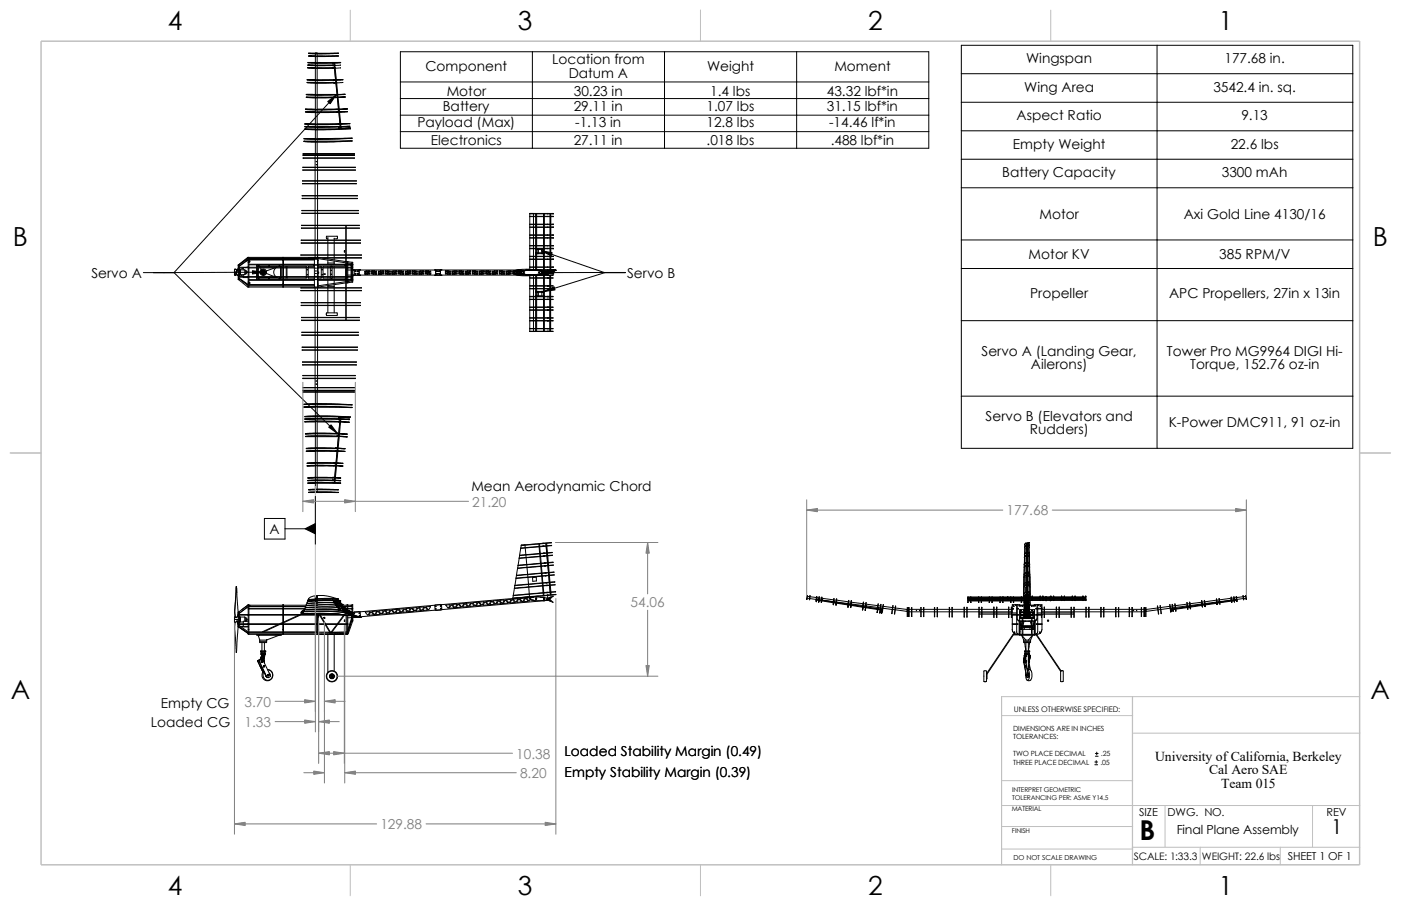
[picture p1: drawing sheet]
<svg xmlns="http://www.w3.org/2000/svg" width="432mm" height="279mm" viewBox="0 0 432 279" stroke-linecap="round" stroke-linejoin="round" font-family="sans-serif">
<defs><g id="words">
<text font-size="8.5" x="351.2" y="259">B</text>
<g font-size="8.1">
<text x="51.7" y="9.3">4</text>
<text x="159.6" y="9.3">3</text>
<text x="267.6" y="9.3">2</text>
<text x="375.5" y="9.3">1</text>
<text x="4" y="75.9">B</text>
<text x="423.1" y="75.9">B</text>
<text x="3.3" y="215.6">A</text>
<text x="422.4" y="215.6">A</text>
<text x="51.7" y="276">4</text>
<text x="159.6" y="276">3</text>
<text x="267.6" y="276">2</text>
<text x="375.5" y="276">1</text>
</g>
<text font-size="6.3" x="410.3" y="257.3">1</text>
<g font-size="4.2">
<text x="131.1" y="21.8">Component</text>
<text x="170.2" y="19.8">Location from</text>
<text x="175.3" y="24">Datum A</text>
<text x="217.9" y="21.8">Weight</text>
<text x="257.2" y="21.8">Moment</text>
<text x="316.3" y="19.6">Wingspan</text>
<text x="377.4" y="19.6">177.68 in.</text>
<text x="137.7" y="29.5">Motor</text>
<text x="176.8" y="29.5">30.23 in</text>
<text x="218.9" y="29.5">1.4 lbs</text>
<text x="254.9" y="29.5">43.32 lbf*in</text>
<text x="315.7" y="28.4">Wing Area</text>
<text x="374" y="28.4">3542.4 in. sq.</text>
<text x="136.5" y="34.2">Battery</text>
<text x="176.8" y="34.2">29.11 in</text>
<text x="217.8" y="34.2">1.07 lbs</text>
<text x="254.8" y="34.2">31.15 lbf*in</text>
<text x="128.7" y="39.2">Payload (Max)</text>
<text x="177.3" y="39.2">-1.13 in</text>
<text x="217.8" y="39.2">12.8 lbs</text>
<text x="255.5" y="39.2">-14.46 lf*in</text>
<text x="313.3" y="37.1">Aspect Ratio</text>
<text x="382.6" y="37.1">9.13</text>
<text x="132.8" y="44.7">Electronics</text>
<text x="176.8" y="44.7">27.11 in</text>
<text x="217.8" y="44.7">.018 lbs</text>
<text x="256" y="44.7">.488 lbf*in</text>
<text x="312.2" y="45.9">Empty Weight</text>
<text x="379.3" y="45.9">22.6 lbs</text>
<text x="308.9" y="54.7">Battery Capacity</text>
<text x="376.6" y="54.7">3300 mAh</text>
<text x="320.4" y="67.6">Motor</text>
<text x="364.9" y="67.6">Axi Gold Line 4130/16</text>
<text x="317" y="80">Motor KV</text>
<text x="375.7" y="80">385 RPM/V</text>
<text x="28.2" y="85.8">Servo A</text>
<text x="193.3" y="85.8">Servo B</text>
<text x="317.5" y="92">Propeller</text>
<text x="360.3" y="92">APC Propellers, 27in x 13in</text>
<text x="302.5" y="109.7">Servo A (Landing Gear,</text>
<text x="317.8" y="113.9">Ailerons)</text>
<text x="359.7" y="109.7">Tower Pro MG9964 DIGI Hi-</text>
<text x="366.8" y="113.9">Torque, 152.76 oz-in</text>
<text x="303.8" y="129.8">Servo B (Elevators and</text>
<text x="360.3" y="131.8">K-Power DMC911, 91 oz-in</text>
<text x="317.4" y="133.9">Rudders)</text>
<text x="145.3" y="151.5">Mean Aerodynamic Chord</text>
<text x="83.1" y="164.7">A</text>
<text x="49.6" y="218.3">Empty CG</text>
<text x="46.5" y="224.2">Loaded CG</text>
<text x="174" y="233">Loaded Stability Margin (0.49)</text>
<text x="174" y="239.6">Empty Stability Margin (0.39)</text>
<text x="356" y="234.6">University of California, Berkeley</text>
<text x="372.7" y="238.8">Cal Aero SAE</text>
<text x="376.4" y="243.1">Team 015</text>
</g>
<g font-size="4.2" fill="#808080">
<text x="145.6" y="156.3">21.20</text>
<text x="310.2" y="159">177.68</text>
<text x="194.3" y="187.3">54.06</text>
<text x="75.4" y="218">3.70</text>
<text x="75.4" y="224.2">1.33</text>
<text x="159.1" y="234">10.38</text>
<text x="160.3" y="239.9">8.20</text>
<text x="117.2" y="255.7">129.88</text>
</g>
<text font-size="3.8" x="362.7" y="257.3">Final Plane Assembly</text>
<g font-size="3.4">
<text x="351.1" y="251.6">SIZE</text>
<text x="359.9" y="251.6">DWG. NO.</text>
<text x="408.9" y="251.7">REV</text>
<text x="396.9" y="265.2">SHEET 1 OF 1</text>
</g>
<g font-size="3.2">
<text x="349.4" y="265.3">SCALE: 1:33.3</text>
<text x="370.5" y="265.3">WEIGHT: 22.6 lbs</text>
</g>
<text font-size="2.4" x="312.5" y="219.7">UNLESS OTHERWISE SPECIFIED:</text>
<g font-size="2.2">
<text x="312.3" y="225.3">DIMENSIONS ARE IN INCHES</text>
<text x="312.3" y="227.9">TOLERANCES:</text>
<text x="312.3" y="233.3">TWO PLACE DECIMAL</text>
<text x="339.3" y="233.3">.25</text>
<text x="312.3" y="235.9">THREE PLACE DECIMAL</text>
<text x="339.1" y="235.9">.05</text>
</g>
<text font-size="2.1" x="312.4" y="265.3">DO NOT SCALE DRAWING</text>
<g font-size="2">
<text x="312" y="244.1">INTERPRET GEOMETRIC</text>
<text x="311.8" y="250.1">MATERIAL</text>
<text x="312" y="246.6">TOLERANCING PER: ASME Y14.5</text>
<text x="311.9" y="257">FINISH</text>
</g>
</g></defs>
<g fill="none" stroke="#c0c0c0" stroke-width=".31">
<path d="M107.9 3.1v9.6M215.9 3.1v9.6M323.8 3.1v9.6M3.1 139.7h9.6M419.1 139.7h9.5M97.2 150v34.2M349 214.8v51.9M349.1 214.8v51.9M419.1 214.8h-110.4v51.9M308.7 220.7h40.4M349 226.1h70.1M308.7 254.9h40.4"/>
<path d="M308.7 248.4h110.4M308.7 240.7h40.4M359.1 248.4v12.9M404.5 248.4v12.9M107.9 266.7v9.5M215.9 266.7v9.5M308.7 261.8h40.4M323.8 266.7v9.5M349 261.3h70.1M369.9 261.3v5.4M394.6 261.3v5.4"/>
</g>
<path d="M12.7 12.7h406.4v254h-406.4z" fill="none" stroke="#c0c0c0" stroke-width=".47"/>
<g fill="none" stroke="#000" stroke-width=".31">
<path d="M94.9 19.3l2.1 .2 8-.2M95.1 16.4l3.4 .2 5.8-.2M95.1 17.2l1.9 .2 7.3-.2M95.1 16.4h9.2l-4 .2zM97.2 19.3h-2.3l2.5 .1 7.6-.1M97.2 19.5v.7h.5v-.7M97.2 17.4v2h.5v-2M97.2 16.4l.5 .1zM97.2 16.6v.8h.5v-.8M97.2 17.2h-2.1h9.2M97.2 16.4v.1M97.7 16.4v.1"/>
<path d="M97.7 19.3h7.3M97.7 17.2h6.6M102.4 19.4v.1M102.4 19.5h.2M102.6 19.4v.1M103.2 19.5v.6M104.9 19.3l-2.3 .2M123.4 16h162.9v29.7h-162.9zM164.1 16v29.7M204.8 16v29.7M245.5 16v29.7M296.3 14h120.6v124.3h-120.6z"/>
<path d="M356.6 14v124.3M93.9 39.1l3.5 .2 7-.1M93.9 38.2l2.5 .2 8-.1M93.9 39v.1M94.1 33.7l2.8 .2 7-.1M94.1 34.5h.1M94.1 34.5l9.8 .1M94.4 29.1l3.6 .3 5.4-.1M94.4 29.9l2.1 .3 6.9-.1M94.7 24.6l1.9 .2 6.3-.1M94.7 25.4l2.6 .3 5.6-.1M94.9 20.1l2.4 .2 5.1-.1"/>
<path d="M94.9 20.9l1.4 .2 6.1-.1M97.2 38.2h-3.3l4.9 .2 5.6-.2M97.2 39h-3.3l2.5 .2 8-.1M97.2 20.3v.7h.5v-.7M97.2 24.8v.7h.5v-.7M97.2 21.1v3.6h.5v-3.6M97.2 29.3v.8h.5v-.8M97.2 25.6v3.7h.5v-3.6M97.2 33.9v.7h.5v-.7M97.2 30.2v3.6h.5v-3.6M97.2 38.4v.7h.5v-.7M97.2 34.7v3.6h.5v-3.6"/>
<path d="M97.2 39.3v.6M97.2 24.6h-2.5l3.8 .2 5-.1M97.2 25.4h-2.5l8.2 .1M97.2 29.1h-2.8l9 .1M97.2 29.9l-2.8 .1h9M97.2 33.7h-3.1h9.8M97.2 34.5h-3.1l3.3 .2 6.5-.2M97.2 20.1l-2.3-.1 7.5 .2M97.2 20.9h-2.3l7.5 .1M97.7 20.1h4.7l.3 .1M97.7 20.9h4.7v.1M97.7 24.6h5.2l.1 .2"/>
<path d="M97.7 25.4h5.2v.2M97.7 29.1l5.7 .2M97.7 29.9h5.7v.2M97.7 33.7l6.2-.1v.2M97.7 34.5h6.2v.1M97.7 38.2l6.7-.1v.2M97.7 39h6.7v.2M97.7 39.3v.6M97.7 39.8h.1M97.7 39.9h.1M102.4 21h.6M102.4 21h.1"/>
<path d="M102.4 20.2h.8l.1 .8M102.4 20.2l.6-.1-.1-.6 .1 .7M102.5 21l.2 .1M102.5 20.2h.2M102.7 20.2h.1M102.7 21h-.3M102.7 21v.1M102.9 25.5h.1M102.9 25.6h.1M102.9 24.8h.3M103 25.5h.2M103 25.6h.2"/>
<path d="M103 21h-.5M103 21v-.8l.1 .8M103.1 21l.4 3.7zM103.1 21h.2M103.1 21h.1M103.2 25.5v.1M103.2 20.1l-.5 .1M103.2 20.1h.1M103.3 20.9l-.6 .1M103.3 21h.1M103.3 21l.4 3.6M103.4 30h.5"/>
<path d="M103.4 30.1h.2M103.4 29.3h.1M103.4 29.3h.2M103.4 30l.2 .1M103.4 24.8l.1 .7M103.5 25.5h.1M103.5 25.5h-.5M103.5 25.4l-.6 .1M103.5 25.6l.3 3.6h-.4M103.5 24.8v.7M103.5 25.5h.3M103.6 25.6l.4 3.6h-.6"/>
<path d="M103.6 29.2v.1M103.6 30.1h.1M103.6 29.2l-50 54.9M103.7 24.6h.1M103.7 24.6l-.2 .1M103.7 24.7l.1 .8M103.7 24.6h2l-2.5 .2M103.8 25.4l-.6 .1M103.8 25.5h.1M103.8 25.6l.3 3.6M103.8 34.6h.3M103.8 33.8h.3"/>
<path d="M103.9 34.5h.5M103.9 34.5l.2 .1M103.9 33.7h.7M103.9 29.3l.1 .7M104 30h.1M104 30h-.6M104 30.1l.3 3.6h-.4M104 30.1l.4 3.6M104.1 33.7l-.3 .1M104.1 33.7v.1M104.1 29.3l.1 .7M104.1 29.1l2.2-.1-2.7 .2"/>
<path d="M104.1 34.6h.1M104.2 30.1l.4 3.6 2.5-.1-3 .1M104.2 30l2.2-.1-2.8 .2M104.3 34.5h-.4M104.4 39.1h.2M104.4 39.2h.2M104.4 38.2l.2 .1M104.4 38.3l.2 .1M104.4 38.3h.1M104.4 33.8v.7M104.4 39.6h.1M104.4 39.6v.1"/>
<path d="M104.4 39.7h.1M104.4 33.8l.1 .7M104.4 34.5h.1M104.4 34.5h.2M104.4 34.6l.4 3.6h-.4M104.4 39.6h.3M104.4 39.7h.3M104.6 33.8v.7M104.6 38.3v.1M104.6 34.5h.1M104.6 39.1v.1M104.6 34.6l.4 3.6"/>
<path d="M104.6 34.5l2.5-.1-3 .2M104.7 39.6v.1M104.8 38.4l.1 .6-.5 .1M104.8 39l-.4 .1M104.8 38.3v.1M104.8 38.4h.1M104.9 39.5l-.5 .1M104.9 39.6v-.4v.4M104.9 20.9l-2.2 .2M104.9 20l-2.2 .2M105 38.2l2.8-.1-3.2 .2M105 38.3v.1"/>
<path d="M105 38.2h.1M105 38.4h-.2M105 38.4l.1 .7M105.1 39l2.7-.1-3.2 .2M105.1 39.1h.1M105.1 39.2l.1 .4M105.2 39.6h.1M105.2 39.5h2.8l-3.3 .1M105.7 24.6l-2.5 .2M105.7 25.4h.1M105.7 25.4l-2.5 .2M106.3 29l-2.7 .3"/>
<path d="M106.4 29.9l-2.8 .2M107.1 33.6l-3 .2M107.1 34.4v.1M107.1 34.5l-3 .1M107.8 38.9l-3.2 .3M107.8 38.1l-3.2 .3M107.9 39.5l-3.2 .2M108 39.7l-7.7 .3-6.4-.2h3.3M108 39.7l-8.4 .3-5.7-.2M108 39.7l-10.3 .1M123.4 25.3h162.9M123.4 30.4h162.9"/>
<path d="M123.4 35.5h162.9M296.3 22.7h120.6M296.3 31.5h120.6M93.3 55.8h16.5zM93.3 56.6l16.5 .1zM93.3 51.6h16.2zM93.3 52.4l16.2 .1zM93.4 47.8h15.8M93.4 47.8h15.8v.1h-15.8zM93.4 47.4l15.8 .1zM93.4 48.7l15.8 .1zM97.1 47.9v.8"/>
<path d="M97.1 48.8v2.8M97.1 51.6v.8M97.1 52.5v3.3M97.1 55.8v.8M97.1 56.7v3.6M97.2 40v2.8h.5v-2.8M97.2 43v.7h.5v-.7M97.2 43.8v3.6M97.2 47.8h.1M97.2 47.5v.3M97.5 50.8h.1M97.5 49.8h.1"/>
<path d="M97.7 43.8v3.6M97.7 47.8h.1M97.7 47.5v.3M97.9 47.9v.8M97.9 48.8v2.8M97.9 51.6v.8M97.9 52.5v3.3M97.9 55.8v.8M97.9 56.7v3.6M108.5 42.6l-9.6 .4-4.2-.1-1-.2M108.5 43.4l-8 .4h-5.5l-1.3-.2M108.5 42.6l-8 .3-6.8-.1 3.5-.1"/>
<path d="M108.5 43.4l-7.3 .3-7.5-.1 3.5-.1M108.5 42.6l-10.8 .1M108.5 43.4l-10.8 .1M123.4 40.6h162.9M296.3 40.3h120.6M296.3 49.1h120.6M296.3 57.9h120.6M76.4 79.6v.1M76.4 79.7h.1M76.4 79.7l-2.9 2.1M76.4 79.6h.1M76.4 79.6l-2.9 2.1"/>
<path d="M76.5 79.4v5.9M76.7 80h10.5M76.7 79.7h10.5M76.7 79.6h10.5M76.7 79.4v1.1h-.2M87.2 79.4v2.3M87.4 79.7h10.5M87.4 79.6h10.5M87.4 79.4v2.3M92.7 78.6v.1M92.8 78.6h18.6l-18.6 .1M92.8 74.9l18.3 .1z"/>
<path d="M92.8 74l18.3 .1zM92.9 69.5l17.8 .1zM92.9 70.3l17.8 .1zM93 65.7l17.4 .1zM93 64.9l17.4 .1zM93.1 60.3l17.1 .1zM93.1 61.2l17.1 .1zM95 79.5h2.9M96.9 80v1.7M97.1 60.4v.8M97.1 61.3v3.6M97.1 65v.7"/>
<path d="M97.1 65.8v3.7M97.1 69.6v.7M97.1 70.4v3.6M97.1 74.1v.8M97.1 75v3.6M97.1 78.7v.7M97.9 80h-10.5M97.9 60.4v.8M97.9 61.3v3.6M97.9 65v.7M97.9 65.8v3.7M97.9 69.6v.7"/>
<path d="M97.9 70.4v3.6M97.9 74.1v.8M97.9 75v3.6M97.9 78.7v6.6M98 79.8l9 1.3M98 79.4v5.9M98 79.5h13.4l-13.4 .1M98.7 79.5l-22.3-.1-2.9 2.3M99.4 79.6l7.6 1.1M100.7 73.7h.3M101 73.2v.8M101 74.1v.8"/>
<path d="M101 75v3.6M101 78.7v.8M101 79.6v.2M103 73.4v.6M103 74.1v.8M103 75v3.6M103 78.7v.8M103 79.6v.5M103.9 72.9h-3.2v.7M103.9 72.8l.1 .6a.36 .36 0 0 1-.3 .4 .36 .36 0 0 1-.4-.1h-.3M106.1 77.3l.2 .4zM106.6 69.6v.7"/>
<path d="M106.6 70.4v3.6M106.6 74.1v.8M106.6 75v3.6M106.6 78.7v.8M106.6 79.6v1M106.7 69.6v.7M106.7 70.4v3.6M106.7 74.1v.8M106.7 75v3.6M106.7 78.7v.8M106.7 79.6v1.1M163.3 76.7h4"/>
<path d="M163.3 65.8v17.3M163.3 66h5.5M163.3 65.8h5.5M163.3 66.7h5.5M163.3 66.8h5.5M163.3 69.3h5.5M163.3 69.1h5.5M163.3 70.1h5.5M163.3 70h5.5M163.3 72.4h5.5M163.3 72.6h5.5M163.3 73.3h5.5"/>
<path d="M163.3 73.4h5.5M163.3 75.8h5.5M163.3 75.7h5.5M163.3 76.6h5.5M163.3 79h5.5M163.3 79.1h5.5M163.3 79.9h5.5M163.3 65.8h1.1v17.3M165.1 78h.4M165.1 76.9h.4M165.1 66v.7M165.1 66.8v2.3"/>
<path d="M165.1 69.3v.7M165.1 70.1v2.3M165.1 72.6v.7M165.1 73.4v2.3M165.1 75.8v.8M165.1 76.7v2.3M165.1 79.1v.8M165.1 78.2h.4M165.4 66v.7M165.4 66.8v2.3M165.4 69.3v.7M165.4 70.1v2.3"/>
<path d="M165.4 72.6v.7M165.4 73.4v2.3M165.4 75.8v.8M165.4 76.9v1.1M165.4 78.2v.8M165.4 79.1v.8M165.5 78h.2M165.5 76.7v.2M165.5 78v.2M165.5 78.2h.2M165.5 76.9h.2M165.7 78.2h.2"/>
<path d="M165.7 76.9h1.5M165.7 76.7v.2M165.7 78v.2M165.7 78h1.5M165.9 76.7v1.5M165.9 78.2h1.1M166.9 77.3l19.4 6.8M167 78.2h.2M167 76.7v1.5M167.2 78h.2M167.2 78.2h.2M167.2 76.9h.2"/>
<path d="M167.2 78v.2M167.2 78h.1M167.2 76.9h.1M167.2 78.2h.1M167.4 76.7l-.2 .2M167.4 76.7v.2M167.4 78v.2M167.4 78h.4M167.4 76.9h.4M167.4 78.2h.4M167.4 76.7h.4M167.6 66v.7"/>
<path d="M167.6 66.8v2.3M167.6 69.3v.7M167.6 70.1v2.3M167.6 72.6v.7M167.6 73.4v2.3M167.6 75.8v.8M167.6 76.9v1.1M167.6 78.2v.8M167.6 79.1v.8M167.8 76.7h1M167.8 66v.7M167.8 66.8v2.3"/>
<path d="M167.8 69.3v.7M167.8 70.1v2.3M167.8 72.6v.7M167.8 73.4v2.3M167.8 75.8v.8M167.8 76.7v2.3M167.8 79.1v.8M168.8 66.8h1.7M168.8 66.7h1.7M168.8 69.3h1.7M168.8 69.1h1.7M168.8 73.4h1.7"/>
<path d="M168.8 73.3h1.7M168.8 70.1h1.7M168.8 70h1.7M168.8 66h1.7M168.8 65.8h1.7M168.8 76.7h1.7M168.8 76.6h1.7M168.8 72.6h1.7M168.8 72.4h1.7M168.8 75.7h1.7M168.8 75.8h1.7M168.8 79.9h1.7"/>
<path d="M168.8 79.1h1.7M168.8 79h1.7M168.8 65.8v.2M168.8 66.7v.1M168.8 69.1v.2M168.8 70v.1M168.8 72.4v.2M168.8 73.3v.1M168.8 75.7v.1M168.8 76.6v.1M168.8 79v.1M168.8 79.9v.1"/>
<path d="M169.5 66v.7M169.5 66.8v2.3M169.5 69.3v.7M169.5 70.1v2.3M169.5 72.6v.7M169.5 73.4v2.3M169.5 75.8v.8M169.5 76.7v2.3M169.5 79.1v.8M169.7 66v.7M169.7 66.8v2.3M169.7 69.3v.7"/>
<path d="M169.7 70.1v2.3M169.7 72.6v.7M169.7 73.4v2.3M169.7 75.8v.8M169.7 76.7v2.3M169.7 79.1v.8M169.8 66v.7M169.8 66.8v2.3M169.8 69.3v.7M169.8 70.1v2.3M169.8 72.6v.7M169.8 73.4v2.3"/>
<path d="M169.8 75.8v.8M169.8 76.7v2.3M169.8 79.1v.8M170.5 65.8v.2M170.5 66.7v.1M170.5 69.1v.2M170.5 70v.1M170.5 72.4v.2M170.5 73.3v.1M170.5 75.7v.1M170.5 76.6v.1M170.5 79v.1"/>
<path d="M170.5 79.9v.1M170.5 76.7h.1M170.5 66.8h.1M170.5 66.7h.1M170.5 69.1h.1M170.5 69.3h.1M170.5 73.4h.1M170.5 73.3h.1M170.5 70h.1M170.5 70.1h.1M170.5 66h.1M170.5 65.8h.1"/>
<path d="M170.5 76.6h.1M170.5 72.6h.1M170.5 72.4h.1M170.5 75.7h.1M170.5 75.8h.1M170.5 79.9h.1M170.5 79.1h.1M170.5 79h.1M296.3 74h120.6M44.2 84.1h9.4M53.6 84.1l50.4 49.6M72.4 83h.1"/>
<path d="M72.4 83l.3 .1M72.7 84.8h.7M72.9 83.9l-.4 1.1M72.9 83.5l-.5 1v.4h.2l.2-.7M72.9 83.7l-.1 .5M73.1 83.1h-.8v1.7M73.1 83l-.2 .7M73.1 83h.1M73.1 83a.51 .51 0 0 1-.1 .9l-.3 .7M73.1 83l-.4 .9M73.2 83h.1M73.4 83.1h.1"/>
<path d="M73.4 84.8l-.1 .2-.2-.2M73.4 81.9l.3 .1M73.4 82.4h2.5M73.4 85.9h.3M73.4 82h.3M73.4 85.5h35.3M73.4 85.3h35.3M73.4 81.7v.2M73.4 82v3.9M73.4 86.1v.1M73.4 82.6h1.6M73.4 81.8h.1"/>
<path d="M73.4 86.2h.3M73.4 86.1h.3M73.4 81.9v.1M73.4 85.9v.2M73.4 81.7h.1M73.4 86.2h.1M73.5 81.7v.1M73.5 85.3v.2M73.5 81.7h-.1M73.5 86.2l2.9 2.3h21.7l8.5-1.3M73.7 85.9v.2M73.7 86.2h.1"/>
<path d="M73.7 82.9l.1 .2M73.7 84.2h.1M73.7 83.7h.1M73.7 84.8h.1M73.7 84.5h.1M73.7 83.4h.1M73.7 83.1h.1M73.7 85.8l2.8 2M73.7 85.9l2.8 2.2M73.7 82v3.3M73.7 85.5v.4M73.7 86.1v.1"/>
<path d="M73.8 83.7v.5M73.8 84.2v.4M73.8 83.4v.3M73.8 83.4h.1M73.8 84.8l-.1 .2M73.8 84.6l.3 .1M73.8 83.1v.3M73.8 84.6v.2M73.8 84.8l1.2 .4M74.1 83.2v1.5M74.1 83.2l-.3 .1M74.1 84.7h1.3"/>
<path d="M74.1 83.2h1.3M74.2 86.3l2.3 1.6M75 85.5l1.5 .1M75 84.7v.6M75 82.8l-1.2 .3M75.4 83.2v1.5M75.4 83.2l.3 .3M75.7 83.5h.2v.9h-.2M75.7 84.4l-.3 .3M75.7 83.5v.9M75.9 84.1h.6M75.9 83.8h.6"/>
<path d="M76.3 85.6l.2 .1M76.4 85.3v.2M76.5 82.5h-1.5v.7M76.5 82.4h10.7M76.5 82.3l-.9 .2M76.5 87h.2M76.5 85.5v3M76.5 80.9h.2M76.5 82.6h10.7M76.5 80.2l-2.8 1.9 2.8-2.1-.8 .6M76.5 87.4h.2v1.1M76.7 86.4h10.5"/>
<path d="M76.7 80.3l.3 .2v.3l-.3 .1M76.7 87l.3 .2-.3 .4M76.7 81.7h21.2M76.7 87.9h10.5M76.7 87.8h10.5M76.7 80.2h10.5M76.7 86.2h21.2M76.7 81.5h10.5M76.7 88.1h10.5M76.7 80.9v4.4M76.7 85.5v1.5M76.8 80.6h.1"/>
<path d="M79.1 85.5v.6h18.8M79.1 82.6v2.7M79.4 85.7l7.8 .1M79.4 82.2h.4M79.4 85.7h.4M79.4 82.2v.2M79.4 82.6v2.7M79.4 85.5v.2M79.4 86.1h.1M79.5 81.7h.1M79.4 81.7h.1M79.4 86.1v.1"/>
<path d="M79.8 82h.1M79.7 82.6v2.7M79.8 85.7l.1 .1M79.8 82.1v.1M79.8 85.7v.1M79.9 82.1l-.1 .1M79.9 85.5l5.5 .1M80.3 82.3h5.1M80.3 82.3l-.4 .1M80.3 82.3v.1M80.3 84.2h.1M80.3 84.1v.1"/>
<path d="M80.3 82.6l.2 .6M80.4 84.3h.1M80.4 84.2h-.1M80.5 83.2a1 1 0 0 0 .1 1.6 1 1 0 0 0 1.5-.5M80.5 83.2l.9-.2 .7 .6M80.6 83.9h.1M80.6 84h.1M80.6 84.2l.1 .1M80.6 83.9v.1M80.6 83.6l.1 .1M80.7 83.7h.1M80.7 84.3h.1"/>
<path d="M80.8 83.5h.1M80.8 84.4l.1 .1M80.9 83.4v.1M80.9 83.8h.1M80.9 83.5h-.1M80.9 83.5h.1M80.9 83.7v.1M80.9 84.5h.1M80.9 83.9h.1M81 83.9h.1M81 84h.1M81 83.9v.1"/>
<path d="M81 83.4h.1M81.1 83.7l-.2 .1M81.1 83.7h-.2M81.1 84.1h.1M81.1 84.2h.1M81.1 83.7h.1M81.1 83.4h.1M81.1 83.7v.1M81.1 83.8h.1M81.1 83.8h-.1M81.1 83.8l-.1 .1M81.1 83.8l-.2 .1"/>
<path d="M81.1 84.5h.1M81.1 83.7l.1 .1M81.1 83.9l-30.6 .2M81.2 83.9l-.2 .1M81.2 83.9h-.2M81.2 83.8l-.2 .1M81.2 83.4h-.2M81.2 84.5h-.1M81.2 83.9h.1M81.2 83.8h.1M81.2 84.5h.1M81.2 83.8v.1"/>
<path d="M81.2 83.9l-.1 .1M81.2 84l-.2 .1M81.2 83.9v.1M81.2 84h.1M81.2 84h-.1M81.2 84l-.1 .1M81.2 84.1l-.1 .1M81.2 84.2h.1M81.2 84.1h.1M81.2 84l.1 .1M81.3 84.1l-.2 .1M81.3 84.2h-.1"/>
<path d="M81.3 83.5h.1M81.3 84.1l-.1 .1M81.3 84.2h.1M81.3 84.1v.1M81.3 84.1h-.1M81.3 84.1h.1M81.3 84.2v.1M81.4 84.4v.1M81.5 83.5l-.7-.1-.2 .7 .3 .4h.4l.3-.4-.1-.5 .1 .1M81.6 84.2v.1M81.6 83.7h.1M81.6 83.6v.2"/>
<path d="M81.6 84.2h.1M81.7 83.9v.1M82.1 84.3l2.5 1M82.1 83.6v.7M82.7 82.1h.4M82.7 85.8h.4M82.8 81.9l.2 .1zM84.6 82.6l-2.5 1M85 82.6l-.6 1.1 .1 .8 .5 .8M85.1 85.5l.3 .1M85.2 85.5l.2 .1M85.4 82.3l-.2 .1"/>
<path d="M85.4 82.3l-.3 .1M85.9 82.1l.2 .1M86 81.9l.1 .1zM86.1 85.7l-.2 .1M86.1 82.1v.1M86.1 85.7v.1M86.1 82.2h.4M86.1 85.7h.4M86.5 82.3v.1M86.5 82.6v2.7M86.5 85.5v.1M86.5 82.2l.1 .1"/>
<path d="M86.5 82.2v.1M86.5 82.3h.1M86.5 85.6v.1M86.5 85.6h.1M86.6 85.6l-.1 .1M86.6 82.3v.1M86.6 82.6v2.7M86.6 85.5v.1M86.7 85.5v.3M86.7 82.1v.3M86.7 82.6v2.7M87.2 82.1l-7.8 .1"/>
<path d="M87.2 80.3h.2M87.2 81.7v3.6M87.2 85.5v.6M87.2 86.2v2.3M87.2 87.6h.2M87.4 82.1h.8v.3M87.4 82.4h9.5M87.4 86.4h9.5M87.4 82.6h9.5M87.4 87.9h9.5M87.4 87.8h9.5M87.4 80.2h9.5"/>
<path d="M87.4 81.5h9.5M87.4 88.1h9.5M87.4 81.7v3.6M87.4 85.5v.6M87.4 86.2v2.3M88.2 85.5v.3h-.8M88.2 82.6v2.7M88.4 85.5v.3h6v-.3M88.4 82.4l.1-.3h5.9v.3M88.4 82.6v2.7M92.7 88.7v.1M92.7 89.6v.1"/>
<path d="M92.8 88.7h18.6l-18.6 .1M92.8 89.6h18.6l-18.6 .1M92.8 93.3l18.3 .1zM92.8 94.1l18.3 .1zM92.9 97.9l17.8 .1zM92.9 98.7l17.8 .1zM94.4 82.6v2.7M95 85.5v.3h1.9M95 82.6v2.7M96.7 81.7h.1M96.7 86.1v.1M96.7 86.2h.1"/>
<path d="M96.7 86.1h.1M96.9 82.1h-1.9v.3M96.9 81.7v3.6M96.9 85.5v.6M96.9 86.2v2.3M97 88.5v.2M97.1 88.8v.8M97.1 89.7v3.6M97.1 93.4v.7M97.1 94.2v3.7M97.1 98v.7M97.1 98.8v3.6"/>
<path d="M97.3 85.3h.1M97.4 84.3h.1M97.4 83.6h.1M97.4 82.7h.1M97.9 81.7h-18.8v.7M97.9 82.4h8.6M97.9 85.5v3M97.9 88.8v.8M97.9 89.7v3.6M97.9 93.4v.7M97.9 94.2v3.7M97.9 98v.7"/>
<path d="M97.9 98.8v3.6M97.9 82.6h8.6M97.9 80.3h.1M97.9 87.6h.1M97.9 88.5v.2M98 83.9h.2v.4h-.2M98 82.1h.9l.1 .3M98 86.4h9M98 81.5h8.6M98 85.5v3M99 85.5v.3h-1M99 82.6v2.7"/>
<path d="M99.6 85.5v.3h2.1l.1-.3M99.6 82.4l.1-.3h2l.1 .3M99.6 82.6v2.7M99.8 84.5h.4v.1h-.4M99.8 84.6h.1M99.8 84.5h.1M99.8 84.5v.1M100.6 96.5h3.3l.1 .5a.38 .38 0 0 1-.3 .4 .38 .38 0 0 1-.4-.1h-2.1a.4 .4 0 0 1-.5 0 .4 .4 0 0 1-.2-.4zM101 81.1h2M101 80.2v1.3M101 82.1v.3M101 82.6v2.7"/>
<path d="M101 85.5v.3M101 86.4v1.3M101 88.1v.6M101 88.8v.8M101 89.7v3.6M101 93.4v.7M101 94.2v2.3M101 88.3h2M101.8 82.6v2.7M102 82.1h.1M102 85.8h.1M102 84.6h.1"/>
<path d="M102 83.4h.1M102.4 85.5v.3h4.1M102.4 82.6v2.7M103 80.5v1M103 82.1v.3M103 82.6v2.7M103 85.5v.3M103 86.4v1M103 87.8v.9M103 88.8v.8M103 89.7v3.6M103 93.4v.7"/>
<path d="M103 94.2v2.3M106.2 81.7h.1M106.2 86.1v.1M106.2 86.2h.1M106.2 86.1h.1M106.5 82.1h-4.1v.3M106.5 85.5v.6M106.5 86.2v.2M106.6 81v.7M106.6 81.7v.2M106.6 86.4v2.3M106.6 88.8v.8"/>
<path d="M106.6 89.7v3.6M106.6 93.4v.7M106.6 94.2v3.7M106.6 98v.7M106.6 86.9l-8.6 1.2M106.7 81.1v.6M106.7 81.7v.2M106.7 86.4v2.3M106.7 88.8v.8M106.7 89.7v3.6M106.7 93.4v.7M106.7 94.2v3.7"/>
<path d="M106.7 98v.7M106.7 81.5h.3M106.8 81.9h-.3v3.4M106.8 81.7v3.6M106.8 85.5v.6M106.8 86.2v.2M107 86.1h-9l9 .1M107 81.7h-9h9M107 85.5v1.7h.2M107 82.4h1.2M107 82.6h1.2M107 81.3h.2"/>
<path d="M107 86.6h.2M107 86.8l-.3 .1M107 87.2h-.3M107.2 81.7h1M107.2 83.3h1M107.2 84.8h1M107.2 81.5h1.3l-.3 .1v3.7M107.2 85.5v1.7l1.3-.2M107.2 86.2h1M107.2 81.1l1.3 .2M107.2 86.1h1M107.2 80.7h-.2v4.6"/>
<path d="M108.2 85.5v.8l.3 .1h-1.3M108.2 81.9l.3 .1M108.2 82h.1M108.3 81.7h.1M108.3 86.1h.2M108.4 86.1h.1M108.4 81.7h.1M108.3 86.1h.1M108.3 86.1v.1M108.4 85h.1M108.4 82v3.3M108.4 85.5v.4"/>
<path d="M108.4 86.1v.1M108.4 83.1h.1M108.4 82.1h.1M108.4 83.3h.1M108.4 84.8h.1M108.5 82v3.3M108.5 85.5v.4M108.5 82.4h.2M108.5 82h.2M108.5 82.6h.2M108.5 80.9l-1.3-.2v4.6M108.5 86.6l-1.3 .2"/>
<path d="M108.7 83.3h50.5M108.7 84.8h50.6M108.7 86.4h.1M108.7 85.9l-.5 .1M108.7 81.5h.1M108.8 81.7h-.3v-.8h.2v6.1h-.2v-.8h.3M108.9 83.3h2.2M108.9 84.8h2.2M109.2 83.3v1.5M109.5 83.6l.1 .2zM109.5 84.4l.1 .1zM109.6 84.4h.1"/>
<path d="M109.6 83.7h.1M109.6 83.6v.1M110.2 83.7l.1 .1M110.2 84.4l.1 .1M110.3 83.6l-.1 .1M110.3 83.6v.2M110.4 83.7h.1M110.4 84.4h.1M110.4 83.6v.1M110.4 84.4v.1M110.7 83.3v1.5M111 83.2v.1"/>
<path d="M111 84.8v.1M112.5 83.7h.1M112.5 84.5h.1M112.5 83.7v.8M112.5 83.7l.1 .7M112.6 84.4h.1M112.6 83.7h-.1M112.6 83.7l.9 .8h-1M112.6 84.4l.1 .1M112.6 83.7v.7M113 83.7h.1M113 83.7l.9 .8"/>
<path d="M113 83.7v-.2h1l-.1 1M113.2 84.1l-.6 .3M113.2 84.4h.1M113.2 84.4v.2M113.3 84.3l-.1 .1M113.6 83.5l-.3 .4M113.9 84.5h.1M114 83.7h.1M114 83.7l-.5 .4M114.6 84.4l.1 .1M114.6 83.6h.1M114.6 84.4h.1"/>
<path d="M114.6 83.6v.8M114.6 83.6h1l-.9 .9M114.7 83.7l.5 .3M114.7 83.7h.1M114.7 83.7v.8M114.8 83.7h-.1M115.1 84.4l.1 .2M115.1 84.4h.1M115.2 83.7h.1M115.2 83.7l.2 .1M115.3 83.5l-.1 .2M115.4 84.2l.3 .4"/>
<path d="M115.6 84l.5 .5M116 83.7h.1M116 83.7l-.9 .7M116 83.7v.9h-.9v-.2M116.1 84.5h.1M116.7 83.7h.1M116.7 84.5h.1M116.7 83.7v.8M116.8 83.7h-.1M116.8 83.7l.9 .8h-1M116.8 84.4l.1 .1M116.8 84.4h.1"/>
<path d="M116.8 83.7v.7M117.2 83.7h.1M117.2 83.7l.8 .8M117.3 83.5l-.1 .2M117.3 83.5h.9v.9l-.2 .1M117.3 84.4h.1M117.3 84.1l-.4 .4M117.3 84.4l.1 .2M117.5 84.3l-.2 .1M117.7 83.5l-.2 .4M118.1 84.5h.1M118 84.5h.1"/>
<path d="M118.2 83.7h.1M118.2 83.7l-.6 .4M118.7 83.6h1.1l-.9 .9M118.7 84.4l.1 .1M118.7 83.6h.1M118.7 84.4h.1M118.7 83.6v.8M118.7 84.4l.2 .1M118.9 83.7h.1M118.9 83.7v.8M118.9 83.7l.5 .3M119 83.7h-.1"/>
<path d="M119.3 84.4h.1M119.4 83.7h.1M119.4 83.7l.1 .1M119.5 83.5l-.1 .2M119.5 84.2l.3 .4M119.7 84l.5 .5M120.1 83.7h.2l-.1 .9h-.9v-.2M120.1 83.7h.1M120.1 83.7l-.8 .7M120.2 84.5h.1M120.8 83.7h.1M120.8 84.5h.1"/>
<path d="M120.8 83.7v.8M120.9 83.7h-.1M120.9 84.4l.1 .1M120.9 84.4h.1M120.9 83.7v.7M121 83.7l.8 .8h-1M121 83.7h-.2M121.3 83.7l.1-.2h.9v.9l-.1 .1M121.3 83.7h.1M121.3 83.7l.9 .8M121.5 84.4v.2M121.5 84.1l-.6 .3"/>
<path d="M121.5 84.4h.1M121.6 84.3l-.1 .1M121.9 83.5l.1 .2-.4 .2M122.2 84.5h.1M122.3 83.7h.1M122.3 83.7l-.5 .4M122.9 84.4l.2 .1M122.9 84.4l.1 .1M122.9 83.6h.1M122.9 84.4h.1M122.9 83.6v.8M122.9 83.6h1l-.8 .9"/>
<path d="M123 83.7h.1M123 83.7v.8M123 83.7l.6 .3M123.1 83.7h-.1M123.4 84.4h.1M123.6 83.7h.1M123.6 83.7l.1 .1M123.6 83.5v.2M123.7 84.2l.3 .4M123.9 84l.5 .5M124.2 83.7h.2v.9h-1v-.2M124.2 83.7h.1"/>
<path d="M124.2 83.7l-.8 .7M124.4 84.5h.1M125 84.5l.1 .1M125 83.7h.1M125 84.5h.1M125 83.7v.8M125.1 83.7h-.1M125.1 84.4l.1 .1M125.1 84.4h.1M125.1 83.7v.7M125.1 83.7l.9 .8h-1M125.5 83.7v-.2h.9l.1 .9-.2 .1"/>
<path d="M125.5 83.7h.1M125.5 83.7l.8 .8M125.6 84.1l-.5 .3M125.6 84.4h.1M125.6 84.4l.1 .2M125.8 84.3l-.2 .1M126 83.5l-.2 .4M126.3 84.5h.1M126.4 83.7h.1M126.4 83.7l-.4 .4 .5-.4M126.5 83.7h.1M127 84.4l.2 .1"/>
<path d="M127 83.6h1.1l-.9 .9M127 83.6h.1M127 84.4h.1M127 83.6v.8M127.2 83.7l.5 .3M127.2 83.7l-.2 .7M127.2 83.7h.1M127.2 83.7v.8M127.3 83.7h-.1M127.6 84.4h.1M127.7 83.7h.1M127.7 83.7l.2 .1"/>
<path d="M127.8 83.5l-.1 .2M127.9 84.2l.3 .3-.1 .1M128.1 84l.5 .5M128.4 83.7h.1M128.4 83.7l-.8 .7M128.4 83.7l.1 .9h-.9v-.2M128.6 84.5h.1M129.2 83.7h.1M129.2 84.5h.1M129.2 83.7v.8M129.3 83.7h-.1M129.3 83.7l.9 .8h-1"/>
<path d="M129.3 84.4l.1 .1M129.3 84.4h.1M129.3 83.7v.7M129.7 83.7h.1M129.7 83.7l.8 .8M129.7 83.7v-.2h.9l-.1 1M129.8 84.4v.2M129.8 84.1l-.5 .3M129.8 84.4h.1M129.8 84.4l.1 .2M130 84.3l-.2 .1M130.2 83.5l-.2 .4"/>
<path d="M130.6 84.5h.1M130.5 84.5h.1M130.6 83.7h.1M130.6 83.7l-.5 .4M131.2 83.6h1l-.8 .9M131.2 84.4l.1 .1M131.2 83.6h.1M131.2 84.4h.1M131.2 83.6v.8M131.2 84.4l.2 .1M131.4 83.7h.1M131.4 83.7v.8"/>
<path d="M131.5 83.7l.4 .3M131.5 83.7h-.1M131.7 84.4l.1 .2M131.7 84.4h.1M131.9 83.7h.1M131.9 83.7l.1 .1M132 83.5l-.1 .2M132 84.2l.3 .4M132.2 84l.5 .5M132.6 83.7h.1M132.6 83.7l-.9 .7M132.6 83.7h.2l-.1 .9h-.9"/>
<path d="M132.7 84.5h.1M134 83.3h2.2M134 84.8h2.2M134.2 83.3v1.5M134.5 83.7h.1M134.5 83.7h.2zM134.6 84.4l.1 .1zM134.6 84.3v.2zM134.7 84.4v.1M134.7 83.7h.1M134.7 84.4h.1M134.7 83.6v.1"/>
<path d="M135.3 83.7l.1 .1M135.3 84.4l.1 .1M135.4 83.6l-.1 .1M135.4 84.3l-.1 .1M135.4 83.7h.1M135.4 84.4l.1 .1M135.5 83.6l-.1 .1M135.5 84.4h-.1M135.5 84.4v.1M135.5 83.6v.1M135.8 83.3v1.5M136.1 83.2v.1"/>
<path d="M136.1 84.8v.1M137.3 83.6h.1M137.3 83.6v.8M137.3 84.4h.1M137.3 83.6h1l-.8 .9-.2-.1M137.4 83.7l-.1 .7M137.4 83.7h.1M137.4 83.7l.6 .3M137.5 83.7h-.1M137.8 84.4h.1M138 83.7h.1M138 83.7l.1 .1"/>
<path d="M138 83.5v.2M138.1 84.2l.2 .4M138.6 83.7h.2v.9h-1v-.2M138.6 83.7h.1M138.6 83.7l-.8 .7M138.8 84.5h.1M138.8 84.5l-.5-.5 .5 .5M139.4 83.7l.1 .7M139.4 83.7h.1M139.4 84.5h.1M139.4 83.7v.8M139.5 84.4h.1"/>
<path d="M139.5 83.7l.9 .8h-1M139.5 83.7h-.1M139.5 84.4l.1 .1M139.5 83.7v.7M139.9 83.7h.1M139.9 83.7l.9 .8M139.9 83.7v-.2h.9v1M140 84.1l-.5 .3M140 84.4h.1M140 84.4l.1 .2M140.2 84.3l-.2 .1M140.4 83.5l.1 .2-.3 .2"/>
<path d="M140.8 84.5h.1M140.9 83.7h.1M140.9 83.7l-.5 .4M141.5 83.6h1l-.9 .9M141.5 84.4l.1 .1M141.5 83.6h.1M141.5 83.6v.8M141.5 84.4h.1M141.6 83.7h.1M141.6 83.7v.8M141.7 83.7h-.1M141.7 83.7l.4 .3"/>
<path d="M142 84.4h.1M142.1 83.7h.1M142.1 83.7l.2 .1M142.2 83.5l-.1 .2M142.3 84.2l.2 .4M142.5 84l.5 .5M142.8 83.7l.1 .9h-.9v-.2M142.9 83.7h.1M142.8 83.7h.1M142.8 83.7l-.8 .7M143 84.5h.1M143.6 83.7h.1"/>
<path d="M143.6 84.5h.1M143.6 83.7v.8M143.7 83.7h-.1M143.7 84.4l.1 .1M143.7 83.7l.9 .8h-1M143.7 84.4h.1M143.7 83.7v.7M144.1 83.7h.1M144.1 83.7l.8 .8M144.1 83.5v.2M144.1 83.5h.9l.1 .9-.2 .1M144.2 84.4h.1"/>
<path d="M144.2 84.1l-.4 .4M144.2 84.4l.1 .2M144.4 84.3l-.2 .1M144.6 83.5l-.2 .4M144.9 84.5h.1M145 83.7h.1M145 83.7l-.5 .4M145.6 84.4l.2 .1M145.6 84.4l.1 .1M145.6 83.6h.1M145.6 83.6v.8M145.6 84.4h.1"/>
<path d="M145.7 83.5l.9 .1-.8 .9M145.7 83.5l-.1 .1M145.8 83.7h.1M145.8 83.7v.8M145.8 83.7l.5 .3M146.1 84.4h.1M146.3 83.7h.1M146.3 83.7l.1 .1M146.3 83.5v.2M146.4 84.2l.3 .4M146.6 84l.5 .5M147 83.7h.1"/>
<path d="M147 83.7l-.9 .7M147 83.7h.2l-.1 .9h-1v-.2M147.1 84.5h.1M147.7 83.7h.1M147.7 84.5h.1M147.7 83.7v.8M147.8 83.7h-.1M147.8 84.4l.1 .1M147.8 84.4h.1M147.8 83.7v.7M147.9 83.7l.8 .8h-1M147.9 83.7h-.2"/>
<path d="M148.2 83.7h.1M148.2 83.7l.9 .8M148.2 83.7l.1-.2h.9v.9l-.1 .1M148.3 84.1l-.5 .3M148.3 84.4h.1M148.3 84.4l.1 .2M148.5 84.3l-.2 .1M148.8 83.5l-.3 .4M149.1 84.5h.1M149.2 83.7h.1M149.2 83.7l-.5 .4M149.8 83.6h.1"/>
<path d="M149.8 83.6v.8M149.8 84.4h.1M149.8 83.6h1l-.9 .9-.1-.1M149.9 83.7l-.1 .7M149.9 83.7h.1M149.9 83.7l.5 .3M150 83.7h-.1M150.3 84.4h.1M150.3 84.4l.1 .2M150.4 83.7h.1M150.4 83.7l.2 .1-.1-.1M150.5 83.7v-.2l-.1 .2"/>
<path d="M150.6 84.2l.2 .4M150.8 84l.5 .5M151.1 83.7h.1M151.1 83.7l-.8 .7M151.1 83.7h.2v.8l-.9 .1M151.3 84.5h.1M151.8 83.7h.2l.9 .8h-1.1M151.8 83.7l.2 .7M151.8 83.7h.1M151.8 84.5h.1M151.8 83.7v.8M152 84.4l.1 .1"/>
<path d="M152 84.4h.1M152.4 83.7v-.2h.9l.1 .9-.2 .1M152.4 83.7h.1M152.4 83.7l.8 .8M152.5 84.1l-.5 .3M152.5 84.4h.1M152.5 84.4l.1 .2M152.7 84.3l-.2 .1M152.9 83.5l-.2 .4M153.2 84.5h.1M153.3 83.7h.1M153.3 83.7l-.4 .4"/>
<path d="M153.9 83.6h1.1l-.9 .9-.2-.1M153.9 83.6h.1M153.9 83.6v.8M153.9 84.4h.1M154.1 83.7l-.2 .7M154.1 83.7h.1M154.1 83.7l.5 .3M154.2 83.7h-.1M154.5 84.4h.1M154.6 83.7h.1M154.6 83.7l.2 .1M154.6 83.5v.2"/>
<path d="M154.8 84.2l.3 .3-.1 .1M154.9 84l.5 .5M155.3 83.7h.1M155.3 83.7l-.8 .7M155.3 83.7h.1v.9h-.9v-.2M155.4 83.7h.1M155.4 84.5h.1M156 83.7h.1M156 84.5h.1M156 83.7v.8M156 83.7l.1 .7M156.1 84.4l.2 .1"/>
<path d="M156.1 84.4h.1M156.2 83.7l.9 .8h-1.1M156.2 84.4l.1 .1M156.2 83.7v.7M156.2 83.7h-.2M156.5 83.7h.1M156.5 83.7l.9 .8M156.5 83.7v-.2h1l-.1 1M156.7 84.4h.1M156.7 84.1l-.4 .4M156.7 84.4v.2M156.8 84.3l-.1 .1"/>
<path d="M157.1 83.5l-.3 .4M157.4 84.5h.1M157.5 83.7h.1M157.5 83.7l-.5 .4M158.1 84.4l.1 .1M158.1 83.6h.1M158.1 83.6v.3M158.1 84.2v.2M158.1 84.4h.1M158.2 84.4v.1M158.3 84.4l-.1 .1M158.3 83.7h-.1"/>
<path d="M158.5 83.5l-.4 .1M158.7 83.8v.6l1.4 .4-.8-.1a.66 .66 0 0 1-.8-.7 .66 .66 0 0 1 .9-.6l.7-.2zM159.3 84.8l-.4-.1a.62 .62 0 0 1-.7-.6 .62 .62 0 0 1 .7-.7l.9-.2-.8 .2a.65 .65 0 0 0-.8 .7 .65 .65 0 0 0 .8 .6l.8 .2M160.1 83.8v.5l1.2 .4-1-.3-.3-.4a1.04 1.04 0 0 1 1.3-.6zM160.2 84.8l-1.5-.6 .3-.6 1.2-.3-.8 .1a.61 .61 0 0 0-.7 .6 .61 .61 0 0 0 .7 .6l.8 .2M160.3 83.8l-.2 .2 .3 .4 1 .3-1.3-.6 .4-.4 .9-.3zM160.5 83.3l-1 .3-.5 .4 .3 .4 1.2 .4M160.7 83.4l-.9 .3-.3 .4 .2 .3 1 .3M160.9 83.3l-.9 .3a.52 .52 0 0 0-.4 .6 .52 .52 0 0 0 .6 .4l.7 .2M161 83.4l-.9 .2-.4 .4 .1 .3 .8 .3M161 83.4l-.9 .2-.4 .3 .4 .6 .9 .2M161.3 83.9h.2v.3h-.2z"/>
<path d="M161.7 83.4l-.7 .2-.5 .4 .5 .5 .7 .1M161.7 83.4h-.1a.71 .71 0 0 0-1 .8l1.1 .4M161.8 84.6l.3 .2M161.8 83.4v.1M161.8 84.6h.1M161.8 83.4l-1.1 .5 .1 .4 1 .3M161.8 83.4l-1.1 .5 .2 .4 .9 .3M161.8 83.5l-1.1 .5 1.1 .6M161.8 84.6l2.8 .1M161.9 83.4l2.1-.1 3.3 .3M161.9 83.4h-.1M162 84.7h.1"/>
<path d="M162.1 83.4h.1M162.1 83.3l5.3 .3zM162.1 84.8h.7M162.1 84.8h.1M162.2 83.3h2.9M162.2 84.8h.1M162.3 83.2l-.4 .2M162.3 84.8l.4 .1M162.3 83.2l5.3 .4zM162.4 83.2l5.2 .4-2.2-.3M162.6 83.1l5.1 .5-1.2-.2M162.7 83.1l5.1 .4h-.2"/>
<path d="M162.7 84.9l.5 .1M162.9 83.1l5 .4zM163.2 83.3l-1.3 .1M163.2 83.1l-.9 .1M163.3 99h5.5M163.3 98.8h5.5M163.3 98h5.5M163.3 98.1h5.5M163.3 95.7h5.5M163.3 95.5h5.5M163.3 94.7h5.5M163.3 94.8h5.5"/>
<path d="M163.3 92.3h5.5M163.3 92.4h5.5M163.3 91.4h3.3M163.3 91.5h5.5M163.3 89.1h5.5M163.3 89h5.5M163.3 88.2h5.5M163.3 88.1h5.5M163.3 85.7h5.5M163.3 85.8h5.5M163.3 85v17.2M163.3 80h5.5"/>
<path d="M163.3 82.4h5.5M163.3 82.3h5.5M164 83.3l-2.2 .1M164.4 85v17.2h-1.1M164.9 84.9h3.9M165.1 90.1h.5M165.1 80v2.3M165.1 82.4v.8M165.1 84.9v.8M165.1 85.8v2.3M165.1 88.2v.8M165.1 89.1v2.3h2.7"/>
<path d="M165.1 91.5v.8M165.1 92.4v2.3M165.1 94.8v.7M165.1 95.7v2.3M165.1 98.1v.7M165.1 99v2.3M165.1 89.9h.5M165.1 91.2h2.7M165.3 83.2h3.5M165.4 80v2.3M165.4 82.4v.8M165.4 84.9v.8"/>
<path d="M165.4 85.8v2.3M165.4 88.2v.8M165.4 89.1v.8M165.4 90.1v1.1M165.4 91.5v.8M165.4 92.4v2.3M165.4 94.8v.7M165.4 95.7v2.3M165.4 98.1v.7M165.4 99v2.3M165.6 89.9v.2M165.6 89.9h.1"/>
<path d="M165.6 90.1h.1M165.7 90.1h.1M165.7 89.9v.2M165.7 89.9h.1M165.8 83.4l1.5 .2M165.8 89.9v.2M165.8 89.9h.1M165.8 90.1h.2M165.9 89.9h.1M165.9 89.9v1.3M165.9 84.8h3.1M166 90.1h.9"/>
<path d="M166 89.9h.9M166 89.9v.2M166.1 83.4l1.4 .2M166.1 83.9l.1 .3zM166.3 83.3l2.4 .1M166.3 83.5l.9 .1M166.4 83.4l1.5 .1M166.8 84h26M166.8 84v.1M166.9 90.1h.1M166.9 84v.1M166.9 89.9v.2"/>
<path d="M166.9 89.9h.1M167 90.1v1.1M167 90.1h.1M167 89.9h.1M167 89.9v.2M167.1 90.1h.1M167.1 84v.1M167.1 89.9v.2M167.1 89.9h.1M167.2 84v.1M167.2 83.6l-4.8-.2-1.4 .3-.3 .4 .5 .4 1.2 .2 4.9-.2M167.2 89.9v.2"/>
<path d="M167.2 83.6h.1M167.2 83.6l.1 .4M167.2 90.1h.6M167.3 84.5l-2.6 .2M167.3 84.5h.1M167.3 84.5l-3 .3-2.4-.1h.5M167.3 83.6v.1M167.3 84.5l.1-.3-.1 .3M167.3 84.1v.4M167.3 84.5h-.3M167.3 83.6v.5M167.3 84.1l.3 .3"/>
<path d="M167.5 84.4v.1M167.5 84.5h-.3M167.5 84.5l-5.4 .3M167.6 80v2.3M167.6 82.4v.8M167.6 84.9v.8M167.6 85.8v2.3M167.6 88.2v.8M167.6 89.1v.8M167.6 90.1v1.1M167.6 91.5v.8M167.6 92.4v2.3"/>
<path d="M167.6 94.8v.7M167.6 95.7v2.3M167.6 98.1v.7M167.6 99v2.3M167.6 84.5l-5.5 .3M167.6 84.5l-1.4 .1M167.6 84h.1M167.6 84.4v.1M167.7 84.4l-.2 .1M167.7 83.4l.4 .1-5.8-.5-3.5 .4a.6 .6 0 0 0-.7 .6 .6 .6 0 0 0 .6 .6l1.9 .4h2l6-.5M167.8 84.5l-5.5 .3M167.8 84.5l-1 .1"/>
<path d="M167.8 91.4h1M167.8 84.4h.1M167.8 80v2.3M167.8 82.4v.8M167.8 84.9v.8M167.8 85.8v2.3M167.8 88.2v.8M167.8 89.1v2.3M167.8 91.5v.8M167.8 92.4v2.3M167.8 94.8v.7M167.8 95.7v2.3"/>
<path d="M167.8 98.1v.7M167.8 99v2.3M167.8 84.4v.1M167.9 84.5l-5.5 .4M167.9 84.5l-1.9 .2M167.9 83.9h.1M167.9 84.4v.1M167.9 83.9l-.6 .2M167.9 83.9l-.5 .1M167.9 84.4l2.4-1zM167.9 84.4l-.1 .1M168 84.5l-5.1 .4-1.8-.1-1.8-.5v-.6l1.3-.4-.7 .1a.61 .61 0 0 0-.7 .6 .61 .61 0 0 0 .7 .6l.7 .2"/>
<path d="M168 84.5l-4.1 .4M168 84.5h.1M168.1 84.4h.1M168.1 84.4l-.1 .1M168.1 84.5l-2.9 .3M168.1 84.4v.1M168.1 84.5l-5.4 .4M168.2 83.7l.2 .2zM168.3 84.5l-5.4 .5M168.3 84.5h.1M168.3 84.5h-.3M168.4 84.5l-4.6 .4"/>
<path d="M168.4 84.5l-5.5 .5M168.4 84.4h.1M168.4 84.4l-.1 .1M168.4 84.4v.1M168.6 84.5l-4.5 .5M168.6 84.5l-5.4 .5M168.6 84.5h.1M168.6 84.4h.1M168.6 84.4v.1M168.7 84.5h-.3M168.7 84.4l-.1 .1M168.7 84.4v.1"/>
<path d="M168.7 84.8h.2M168.7 84.6l.2 .3M168.7 83.3v.1M168.7 84.4v.4M168.8 83.2l1.7 .2M168.8 83.2h1.7M168.8 82.4h1.7M168.8 82.3h1.7M168.8 80h1.7M168.8 85.7h.2M168.8 85.8h.2M168.8 91.4h.2"/>
<path d="M168.8 82.3v.1M168.8 84.8v.1M168.8 85.7v.1M168.8 88.1v.1M168.8 89v.1M168.8 91.4v.1M168.8 92.3v.1M168.8 94.7v.1M168.8 95.5v.2M168.8 98v.1M168.8 98.8v.2M168.8 99h.2"/>
<path d="M168.8 98.8h.2M168.8 98.1h.2M168.8 98h.2M168.8 95.7h.2M168.8 95.5h.2M168.8 94.8h.2M168.8 94.7h.2M168.8 92.4h.2M168.8 92.3h.2M168.8 91.5h.2M168.8 89.1h.2M168.8 89h.2"/>
<path d="M168.8 88.2h.2M168.8 88.1h.2M168.8 84.9h.2M168.8 84.4h.1M168.9 84.4h.1M168.9 85.7v.1M168.9 88.1v.1M168.9 89v.1M168.9 91.4v.1M168.9 92.3v.1M168.9 94.7v.1M168.9 95.5v.2"/>
<path d="M168.9 98v.1M168.9 98.8v.2M169 98.8h1.4l-1.4 .2M169 94.7h1.4l-1.4 .1M169 98h1.4l-1.4 .1M169 91.4h1.4l-1.4 .1M169 95.5h1.4l-1.4 .2M169 92.3h1.4l-1.4 .1M169 84.8h1.4l-1.4 .1M169 85.7h1.4l-1.4 .1M169 88.1h1.4l-1.4 .1M169 89h1.4l-1.4 .1"/>
<path d="M169 84.8v.1M169 85.7v.1M169 88.1v.1M169 89v.1M169 91.4v.1M169 92.3v.1M169 94.7v.1M169 95.5v.2M169 98v.1M169 98.8v.2M169.5 84.9v.8M169.5 85.8v2.3"/>
<path d="M169.5 88.2v.8M169.5 89.1v2.3M169.5 91.5v.8M169.5 92.4v2.3M169.5 94.8v.7M169.5 95.7v2.3M169.5 98.1v.7M169.5 99v2.3M169.5 80v2.3M169.5 82.4v.8M169.7 80v2.3M169.7 82.4v.8"/>
<path d="M169.7 84.9v.8M169.7 85.8v2.3M169.7 88.2v.8M169.7 89.1v2.3M169.7 91.5v.8M169.7 92.4v2.3M169.7 94.8v.7M169.7 95.7v2.3M169.7 98.1v.7M169.7 99v2.3M169.8 80v2.3M169.8 82.4v.8"/>
<path d="M169.9 83.4l-2.3 1M169.9 83.3l-2.6 .3M169.9 83.4h.2M169.9 83.3v.1M169.9 83.3h1.5M170 83.3v.1M170 83.4l-2.4 1M170.2 83.4l-2.4 1M170.2 83.4h.1M170.2 83.3v.1M170.3 83.3v.1M170.4 83.4l-2.3 1"/>
<path d="M170.4 83.4h.2M170.5 83.4l-2.4 1M170.5 83.2h.1M170.5 82.3v.1M170.5 83.2l-.1 .2M170.5 82.4h.1M170.5 82.3h.1M170.5 80h.1M170.5 83.3v.1M170.7 83.3l.1 .1M170.7 83.4l-2.3 1M170.7 83.4h.1"/>
<path d="M170.7 83.3v.1M170.8 83.4l-2.4 1M171 83.4l-2.4 1M171 83.4h.1M171 83.3v.1M171 83.3l.1 .1M171.1 83.4l-2.4 1M171.2 83.4l-2.3 1M171.2 83.4h.2M171.2 83.3v.1M171.3 83.4l-2.3 1M171.3 83.3v.1"/>
<path d="M186.4 84.1l-18.6 5.8h-.6M296.3 98.9h120.6M296.3 82.8h120.6M93 102.4l17.4 .1zM93 103.3l17.4 .1zM93.1 107l17.1 .1zM93.1 107.9l17.1 .1zM93.3 111.6l16.5 .1zM93.3 112.5l16.5 .1zM93.3 115.8l16.2 .1zM93.3 116.6l16.2 .2zM93.4 119.5l15.8 .1z"/>
<path d="M97.1 102.5v.8M97.1 103.4v3.6M97.1 107.1v.8M97.1 108v3.6M97.1 111.7v.8M97.1 112.6v3.2M97.1 115.9v.7M97.1 116.8v2.7M97.1 119.6v.8M97.4 118.4h.1M97.9 102.5v.8M97.9 103.4v3.6"/>
<path d="M97.9 107.1v.8M97.9 108v3.6M97.9 111.7v.8M97.9 112.6v3.2M97.9 115.9v.7M97.9 116.8v2.7M97.9 119.6v.8M163.3 102.2h5.5M163.3 101.4h5.5M163.3 101.3h5.5M165.1 101.4v.8M165.4 101.4v.8"/>
<path d="M167.6 101.4v.8M167.8 101.4v.8M168.8 101.3v.1M168.8 102.2h.1M168.8 102.2h.2M168.8 101.4h.2M168.8 101.3h.2M168.9 101.3v.1M168.9 102.2h.1M169 101.3h1.4l-1.4 .1M169 102.2h1.4h-1.4M169 101.3v.1"/>
<path d="M169 102.2h.1M169.5 101.4v.8M169.7 101.4v.8M93.4 120.5h15.8M93.4 120.4h15.8M93.4 120.4h15.8v.2h-15.8zM93.4 120.9h15.8zM93.7 124.8l1-.3h4.2l9.6 .4M93.7 125.6l1.3-.3h5.5l8 .4M93.9 128.5l1.2-.2h5.9l7 .4M93.9 130v.1M94.1 134.6h.1"/>
<path d="M97.2 138.9v-.7h.5v.7M97.2 129.8v-.6h.5v.6M97.2 133.6v-3.6h.5v3.6M97.2 134.4v-.7h.5v.7M97.2 125.3v-.7h.5v.7M97.2 128.3v-2.9h.5v2.9M97.2 120.4v.1M97.2 120.9v3.6M97.2 128.4v.6M97.2 120.6v.3M97.2 128.5h-3.3l7.9-.1 6.2 .3M97.2 124.8l-3.5-.1 6.8-.2 8 .4"/>
<path d="M97.2 125.6h-3.5l7.5-.2 7.3 .3M97.7 138.1v-3.6h-.5v3.6M97.7 120.4v.1M97.7 120.9v3.6M97.7 128.4v.6M97.7 128.5h.1M97.7 128.4h.1M97.7 128.5l10.3 .2M97.7 124.8l10.8 .1M97.7 125.6l10.8 .1M97.7 120.6v.3M103.4 138.2l-5.7 .1"/>
<path d="M103.4 138.3h-9h2.8M103.4 138.2l-5.4-.1-3.6 .2M103.4 139l-6.9-.1-2.1 .3M103.4 139.1h-9l2.8 .1M103.4 139v.2h-5.7M103.4 138.3h.6M103.4 139.1h.1M103.4 139.1h.6M103.5 138.2h.1M103.5 139v.1M103.5 138.2l-.1 .1M103.5 139.1h.7l-.4 3.6"/>
<path d="M103.5 139.1h.4M103.6 138.1v.1M103.6 139h.1M103.6 138.1l-.1 .1M103.6 139l-.1 .1M103.6 139h-.2M103.6 138.1l2.7 .3M103.6 138.2l2.7 .2-2.1-.1M103.6 139l2.7 .2M103.6 139l2.7 .2-2.2-.1M103.8 134.5h.1M103.9 133.6v.2h-6.2"/>
<path d="M103.9 134.5v.2h-6.2M103.9 133.7l.5 .1M103.9 133.7h.6M103.9 133.6h.1M103.9 134.6h.1M103.9 139.1l-.4 3.6M103.9 133.7l-9.8 .1h3.1M103.9 133.7l-7-.1-2.8 .2M103.9 134.6l-6.5-.1-3.3 .1 3.1 .1M103.9 134.5l-9.8 .1M103.9 139.1l-.3 3.6M104 139.1h.1"/>
<path d="M104 138.2l.3-3.6-.3 3.6M104 133.7l3 .2-2.4-.1M104 133.6l3 .3M104 134.5l3 .2M104 138.3h.2M104 138.3l-.1 .7M104 133.7h-.1M104 133.6v.1M104 134.5h.1M104 133.6h-.1M104 134.5l.4 .1h-.5M104 134.5h-.1"/>
<path d="M104 138.3v.7M104 134.5l3 .2-2.5-.1M104.2 138.3h.1M104.2 138.3l-.1 .7M104.3 129.1l.1 .2h-6.7M104.3 129.2h.1M104.3 130h.2M104.4 129.2h-10.5l3.3 .1M104.4 129.2l-8-.2-2.5 .3M104.4 130l-7-.2-3.5 .2M104.4 130l-8-.1-2.5 .2h3.3M104.4 130v.1h-6.7"/>
<path d="M104.4 129.2h.5M104.4 130h.6M104.4 130v.1M104.4 128.7h.4M104.4 129.2l.4 .1M104.4 133.8l-.1 .7M104.4 133.7v.1M104.4 133.7v.8M104.5 129.2l3.2 .2-2.7-.1M104.5 129.2h-.1M104.5 129.1v.1M104.5 129.9v.1"/>
<path d="M104.5 129.1h-.2M104.5 129.9l-.2 .1M104.5 129.1l3.2 .3M104.5 129.9l3.1 .3M104.5 130l3.1 .2-2.7-.1M104.5 128.7l3.2 .2-2.6-.1M104.5 128.6v.1M104.5 128.6l-.1 .1M104.5 128.7h-.1M104.5 128.6l3.2 .2M104.6 134.6l-.4 3.6M104.6 133.8v.7"/>
<path d="M104.8 129.2l-.1 .7h.3M104.8 130l-.4 3.6 .3-3.5M104.9 129.2h.1M104.9 129.1v-.4h.2l-.1 .5M104.9 129.2l-.1 .8M104.9 128.7l-.1 .4M104.9 130l-.3 3.6M105 129.9v.1M105 129.2h.1M105 129.2v.7M107.7 128.8v.1M296.3 122.2h120.6"/>
<path d="M81.5 159.9h6.3v6.3h-6.3zM94.7 143.7l2.6-.2 5.6 .1v.1h-5.2M94.7 142.8v.1M94.9 148.3l1.4-.3 6.1 .1v.2h-4.7M94.9 147.4h.1M94.9 147.4l7.5-.1-4.7 .1M94.9 149l4-.2 6.1 .3M95.1 151.9l1.9-.2 7.3 .2M95.1 151h.1M95.1 151l2.8-.2 6.4 .2M95.1 151.9h9.2zM97.2 149h-2.3l10.1 .1"/>
<path d="M97.2 150.9v-2h.5v2M97.2 148v-.7h.5v.7M97.2 147.2v-3.6h.5v3.6M97.2 142.7v-3.6h.5v3.6M97.2 148.8v-.7h.5v.7M97.2 151.7v-.7h.5v.7M97.2 151.8h.5zM97.2 153.1v14.7M97.2 151l-2.1 .1 2.2-.2 7 .1M97.2 151.8h.1M97.7 151.8h.1M97.7 143.5v-.7h-.5v.7"/>
<path d="M97.7 149l7.3 .1M97.7 151h6.6M102.4 147.3l-7.5 .1h2.3M102.4 148.2l-7.5 .1h2.3M102.6 147.2v.1M102.6 148.8h.1M102.6 147.3h.5v.7l.1-.7M102.6 147.2h.1M102.6 148.8h-.1M102.6 148.1l.5 .1M102.6 148.1l.4 .1v.6l.1-.7M102.6 148.8l.3 .1"/>
<path d="M102.6 148.8l2.3 .1M102.6 147.3l.5 .1M102.7 147.2l2.3 .2M102.7 148l2.3 .3M102.7 148.1l2.3 .2-1.7-.1M102.7 147.2v.1M102.7 148v.1M102.7 147.3h-.1M102.7 148l-.1 .1M102.7 147.2h-.1M102.7 148.1h-.1M102.7 147.3l2.3 .1h-1.6"/>
<path d="M102.9 142.7l-5.2 .2M102.9 142.8l-8.2 .1h2.5M102.9 142.7l-8.2 .1M102.9 143.6l-8.2 .1h2.5M103 142.7v.1M103 142.8h.6M103 142.8h.4M103 142.8h.5M103 142.7h.1M103 143.6l.5 .1M103 143.6h.1M103 143.6h.5l-.4 3.6"/>
<path d="M103.1 142.7l2.6 .2M103.1 143.5l2.6 .3M103.1 142.7l2.6 .2-1.9-.1M103.1 143.6l2.6 .2-2-.1M103.1 142.7h.1M103.1 143.5v.1M103.1 142.7l-.1 .1M103.1 143.5l-.1 .1M103.1 142.7h-.1M103.1 143.6h-.1M103.3 148.2h.1M103.3 148.2v.6"/>
<path d="M103.3 147.3v.8M103.4 143.6h.2l-.4 3.6M103.5 142.8v.7M103.6 142.8h-.1M103.6 142.8h.1M103.6 142.8l-.1 .7M103.7 143.6l-.3 3.6M103.8 142.8l-.1 .8M104.3 151h.1M87.8 163.1h9.4M159 178.3v.1M159 178.4l-.3 2.1"/>
<path d="M159.2 177.4v.1M159.2 177.5l-.2 .8M159.5 175.3l-.3 2.1M159.6 175.2l-.1 .1M159.7 174.3v.1M159.7 174.4l-.1 .8M160 172.1v.1M160 172.2l-.3 2.1M160.1 171.3l-.1 .8M160.5 169.1l-.4 2.2M160.5 169v.1M160.7 168.1v.1"/>
<path d="M160.7 168.2l-.2 .8M160.7 168.1l1.1-.1 1.4 16.1-5.1 .3M164.1 178.1l1.2-.1 .1 1.2-1.2 .1zM166.1 167.8l.1 .7M166.2 168.6l.1 2.1M166.3 167.7v.8M166.3 170.8l.1 .7M166.3 168.6l.2 2.1M166.4 171.6l.2 2.1M166.5 170.8l.1 .7M166.6 173.8l.1 .8M166.6 171.6l.2 2.1"/>
<path d="M166.7 174.7l.2 2M166.8 173.8l.1 .7M166.9 176.8v.8M166.9 174.6l.1 2.1M167 177.7l.1 2M167 176.8l.1 .8M167.1 179.9l.1 .7M167.1 177.7l.2 2M167.3 167.6h.1M167.3 167.6l-6.6 .5M167.3 167.6l-6.6 .6M167.3 168.4l-6.8 .6"/>
<path d="M167.3 168.4h.3M167.3 168.4v.1M167.3 168.5l-6.8 .6M167.3 179.8l.1 .8M167.4 168.5h.2M167.4 168.4v.1M167.4 168.5h-.1M167.5 170.6v.1M167.5 170.7h.1M167.5 170.6l-7.3 .6M167.5 170.7l-7.4 .6M167.6 167.5l2.3-.2-2.3 .3"/>
<path d="M167.6 167.5v.1M167.6 167.6h-.3M167.6 167.5l-.3 .1M167.6 171.5l-7.6 .7M167.6 171.5l-7.6 .6M167.6 170.6v.1M167.6 171.4v.1M167.6 170.6h.2M167.6 171.5h.1M167.6 171.4h.1M167.6 170.6h-.1M167.6 168.4l2.4-.2-2.4 .3"/>
<path d="M167.6 168.4v.1M167.7 171.4v.1M167.8 173.6v.1M167.8 173.7h.3M167.8 173.6h.1M167.8 173.6l-8.1 .7M167.8 173.7l-8.1 .7M167.8 170.6l2.4-.3-2.4 .3M167.8 170.6h.1M167.8 170.6l-.2 .1M167.9 174.5l-8.3 .7M167.9 174.5l-8.4 .8"/>
<path d="M167.9 174.5h.1M167.9 174.5h.2M167.9 171.4l2.4-.2-2.4 .3M167.9 171.4v.1M167.9 173.6v.1M167.9 171.4h-.2M167.9 171.5h-.2M168 176.6l-8.8 .8M168 176.7l-8.8 .8M168 176.6h.4M168 176.6v.1M168.1 173.6l2.4-.1-2.4 .2"/>
<path d="M168.1 173.6h-.2M168.1 173.6v.1M168.1 177.5v.1M168.1 177.6h.1M168.1 177.6l-9.1 .8M168.1 177.5l-9.1 .8M168.1 174.5l2.4-.3-2.4 .3M168.1 174.5h.1M168.1 176.6v.1M168.1 176.7h.3M168.1 176.7h-.1M168.2 177.5h.2"/>
<path d="M168.2 177.5v.1M168.2 177.5h-.1M168.2 167.6l.2 .7M168.3 179.7h.1M168.3 179.7l-9.6 .8M168.3 179.7h.3M168.3 168.4l.2 2.1M168.3 179.7l-9.6 .9M168.4 176.6l2.3-.2-2.3 .3M168.4 176.6v.1M168.4 168.4l.1 2.1M168.4 177.5l2.4-.2-2.4 .2"/>
<path d="M168.4 179.7h.1M168.4 177.5h.1M168.4 177.5l-.2 .1M168.5 170.6l.1 .8v-.8M168.5 167.6v.7M168.5 168.4l.2 2.1M168.6 179.6l2.4-.2-2.4 .3M168.6 179.6v.1M168.6 179.6l-.2 .1M168.7 173.5l-.1-2.1 .2 2.1M168.7 170.6l.1 .7M168.8 173.6l.1 .8"/>
<path d="M168.8 174.5l.2 2-.1-2M168.8 171.4l.2 2.1M169 173.6l.1 .8M169.1 177.4l-.1-.7 .2 .7M169.1 174.5l.1 2M169.1 177.5l.2 2.1M169.2 176.6l.1 .8M169.3 179.7l.1 .7M169.3 177.5l.2 2M169.5 179.7l.1 .7M315.6 178.1l-.1 6M315.6 177.1v.1"/>
<path d="M315.6 177.2v.8l.5-.5M315.6 177.3l-.1 6.8 .2-.2M315.6 178.1v1.9M315.7 174.2v.6M315.7 177.2v.6M315.7 175v2M315.8 172v1.9M315.8 171.2v.5M315.9 169l-.1 1.9M315.9 169l-.1 1.8M316 168.1l-.1 .4M316.1 167.6l-.3 .3 .1 .7"/>
<path d="M316.1 170.7l-.4 .4 .1 .6M316.1 171.5l-.4 .4v2M316.1 173.7l-.4 .5M316.1 174.5l-.4 .5-.1 2.1M316.1 176.7l-.5 .5M316.1 176.6l-.5 .5M316.1 179.7l-.5 .5v.7M316.1 167.6l-.3 .4M316.1 168.4l-.3 .5M316.1 170.6l-.4 .5M316.1 171.4l-.4 .5M316.1 173.6l-.4 .5"/>
<path d="M316.1 174.5l-.4 .5M316.1 177.6l-.5 .5M316.1 179.7l-.5 .4M316.1 174.5h.1M316.1 167.6h.6M316.1 167.6h.1M316.1 168.4h.1M316.1 170.7h.6h-.2M316.1 170.6h.1M316.1 171.5h.6h-.2M316.1 171.4h.1M316.1 173.7h.6h-.2"/>
<path d="M316.1 173.6h.1M316.1 174.5h.6h-.2M316.1 176.6h.1M316.1 177.6h.6M316.1 177.5h.1M316.1 179.7h.6M316.1 179.7h.1M316.1 168.5l-.3 .4 .1 .1M316.1 168.4v.1M316.1 170.6v.1M316.1 171.4v.1M316.1 173.6v.1"/>
<path d="M316.1 176.6v.1M316.1 168.5h.6M316.1 167.6h.4M316.1 177.5l.4 .1M316.1 171.5h.4M316.1 170.6l.4 .1M316.4 171.2l-.2 .2M316.4 172h-.2v1.6M316.4 174.2l-.2 .2M316.4 175h-.2v1.6M316.4 177.2h-.3v.3M316.4 178.1h-.3v1.5"/>
<path d="M316.4 168.3v-.6h.2v.6M316.4 169l-.2 1.5M316.4 168.1l-.1 .3M316.5 167.6h.4v.6M316.5 168.5l.4-.1v2M316.5 179.7h.4v.6M316.5 167.6v.1M316.5 168.5h.1M316.5 170.6v.1M316.5 171.5v.1M316.5 173.7h.1M316.5 174.5v.1"/>
<path d="M316.5 176.7v.1M316.5 177.5v.1M316.5 179.7v.1M316.5 168.5h-.4M316.5 176.7h.2l-.2 .1M316.5 176.7h-.4M316.5 167.6h.2v.7M316.5 168.5l.2-.1v2.1M316.5 179.7h.2v.7M316.6 170.5v-1.9h-.2v1.9M316.6 171.3v-.5h-.2v.6M316.6 173.5v-1.9h-.2v1.9"/>
<path d="M316.6 174.3v-.5h-.2v.6M316.6 176.5v-1.9h-.2v2M316.6 177.4v-.6h-.2v.6M316.6 179.5v-1.8h-.2v1.9M316.6 168.1h.1M316.6 169h.1M316.6 171.2h.1M316.6 172h.1M316.6 174.2h.1M316.6 175h.1M316.6 177.2h.1M316.6 178.1h.1"/>
<path d="M316.6 174.5h-.1M316.6 173.7h-.1M316.6 171.5h-.1M316.6 170.6l-.1 .1M316.7 176.7h-.2M316.7 177.5l-.2 .1M316.7 170.6h.2v.7M316.7 176.6h.2v.7M316.7 177.5h.2v2M316.7 170.6v.7M316.7 176.6v.8M316.7 177.5v2"/>
<path d="M316.7 177.5h.1M316.7 176.6v.1M316.7 170.6h.1M316.9 171.5l.4 .4M316.9 170.7l.3 .2M316.9 173.7l.4 .3M316.9 174.5l.4 .4M316.9 173.4v-2h-.2v2.1M316.9 174.3v-.7h-.2v.7M316.9 176.4v-1.9h-.2v2M316.9 167.6h.1M316.9 168.5h.1"/>
<path d="M316.9 176.7h.1M316.9 177.6h.1M316.9 179.7h.1M316.9 177.5v.1M316.9 168.5l.3 .4v1.4M316.9 176.7l.5 .5M316.9 177.6l.5 .5M317 176.7l.4 .4M317 177.5l.4 .5M317 167.6l.2 .4M317 168.4l.2 .5M317 179.7l.4 .4"/>
<path d="M317.1 169l.1 1.3M317.1 168.1v.1M317.1 168.4v.1M317.1 168.4v.2M317.2 170.5v.3M317.2 171.2h.1M317.2 172v1.9M317.2 167.4l-1.1 .2M317.2 167.3l-1.1 .3M317.2 168.3l-1.1 .2M317.2 168.2l-1.1 .2M317.2 177.3l-1.1 .2"/>
<path d="M317.2 177.2l-1.1 .4M317.2 174.3l-1.1 .2M317.2 174.2l-1.1 .3M317.2 179.5l-1.1 .2M317.2 179.4l-1.1 .3M317.2 176.5l-1.1 .2h.4M317.2 176.4l-1.1 .2M317.2 173.5l-1.1 .2M317.2 173.4l-1.1 .2M317.2 171.3l-1.1 .2M317.2 171.2l-1.1 .2M317.2 170.4l-1.1 .2"/>
<path d="M317.2 170.3l-1.1 .3M317.2 167.3v.1M317.2 168.2v.1M317.2 170.3v.5M317.2 173.4v.1M317.2 174.2v.1M317.2 176.4v.1M317.2 177.2v.1M317.2 179.4v.1M317.2 174.2h.1M317.2 177.2h.1M317.2 167.4h.1"/>
<path d="M317.2 167.3h.1M317.2 168.3h.1M317.2 168.2h.1M317.2 177.3h.1M317.2 174.3h.1M317.2 179.5h.1M317.2 179.4h.1M317.2 176.5h.1M317.2 176.4h.1M317.2 173.5h.1M317.2 173.4h.1M317.2 171.3h.1"/>
<path d="M317.2 170.4h.1M317.2 170.3h.1M317.2 167.4l-.3 .2 .3 .3-.1 .3M317.2 170.4l-.3 .3 .4 .3-.1 .7v-.5M317.2 171.3l-.3 .2 .3 .5M317.2 173.5l-.3 .2 .4 .5M317.2 174.3l-.3 .2 .4 .5M317.2 179.5l-.3 .2 .5 .4v.8M317.2 172l.1 2M317.2 168.3l-.3 .2M317.2 177.3l-.3 .3M317.2 176.5l-.3 .2"/>
<path d="M317.3 170.9v.2M317.3 175v2M317.3 174.2v.6M317.3 174v.1M317.3 174.9v.1M317.3 175l.1 2.1M317.3 174.2v.7M317.3 177.2v.6M317.3 178.1l.1 1.9M317.4 177.1v.1M317.4 177.2l.1 6.9M317.4 177.3v.5"/>
<path d="M317.4 177.9l.1 6.2-.2-.2M72.3 191.1v.8l.8-.3M72.3 191.1h1.1M72.5 191.9l-.2 2.4 .5 6.9 .6-7.4-.2-1.4M72.5 190.2h-.2v.9M72.8 180.9l-.5 7 .3 2.6M72.8 180.9l-.1 3a18.8 18.8 0 0 0-.1 6.6M72.8 180.9h.1M72.9 180.9l.5 7.4-.2 1.4M72.9 180.9l.1 1.9M73.1 191.6l.1 .8M73.2 191.9h.2"/>
<path d="M73.3 189.7l-.1 .5M73.4 190.2l-.8 .3M73.4 189.7h33.3v2.7M73.4 188.8v.1M73.4 189.1v3.9M73.4 193.2v.1M73.4 189.1h.3M73.4 189.5h31.4M73.4 188.8h.3M73.4 188.9h.3M73.4 193.3h.2M73.4 192.4h33.8"/>
<path d="M73.4 192.6h33.8M73.4 193h.3M73.4 193v.2M73.4 188.9v.2M73.4 193.3h.1M73.4 188.8h.1M73.5 193.3l2.9 1.8M73.5 193.3l2.9 1.9M73.5 189.5v.2M73.5 192.4v.2M73.5 193.3l3 2M73.7 193l-.3 .2"/>
<path d="M73.7 188.9v.2M73.7 188.8h.1M73.7 190l.1 .2M73.7 188.8v.1M73.7 189.1v.4M73.7 189.7v2.7M73.7 192.6v.4M73.7 190.2h.1M73.7 190.4h.1M73.7 191.3h.1M73.7 191.9h.1M73.7 190.8h.1"/>
<path d="M73.7 191.7h.1M73.7 192.9l2.8 2M73.8 190.8v.5M73.8 190.4v.4M73.8 191.3v.4M73.8 191.7h.1M73.8 191.9l-.1 .2M73.8 190.2v.2M73.8 191.7v.2M73.8 191.7l.3 .1M74 193.2h2.5M74.1 190.3v1.5"/>
<path d="M74.1 190.3h1.3M74.1 191.8h.9M74.1 190.3l-.3 .1M74.3 193.3h2.2M75 192.6v.6M75.4 190.3v1.3M75.4 190.3l.3 .3M75.7 190.6h.2v.9h-.2M75.7 191.5l-.1 .1M75.7 190.6v.9M75.9 191.2h.6M75.9 190.9h.6"/>
<path d="M76.4 189.5v.2M76.4 192.4v.2M76.4 195.1v.1M76.4 186.6h.1M76.4 195.1h21.7M76.4 195.2h21.7M76.4 186.6l-2.9 2.2M76.4 186.6l-1.9 1.4M76.5 191.6h-1.5v.8M76.5 189.5v-3h.2v3M76.5 189.7v2.7M76.5 192.6v1.5"/>
<path d="M76.5 187.8h17.5M76.5 187.6h17.4M76.5 194.1h.2M76.5 187l-2.8 2.1M76.5 187.1l-2.8 2.1M76.5 194.1v1M76.7 194.1v1M76.7 195.2v.4M76.7 189.7v2.7M76.7 192.6v1.5M76.7 187.1h10.5M76.7 186.6h10.5"/>
<path d="M76.7 187h10.5M76.7 194.9h10.5M77 186.6v.3h-.3M79.2 195.8l.7 .1M79.2 195.6v.2M79.2 195.8h.7M79.5 195.9l.6 1.5M79.9 195.9h6M79.9 195.8h6M79.9 195.6v.2M79.9 195.8v.1M80.1 197.4h2"/>
<path d="M80.1 197.4v.8h2.1v-.8M80.1 197.8h2.1M80.7 198.2v2.6M81.5 198.2v2.6M82.1 197.4h.1M82.3 197.3l-.1 .1M84.8 195.6l1.1 .1M85.8 192.6l-5 2.3M85.9 195.7v.1M85.9 195.8h.8M85.9 195.7l.8 .1M85.9 195.8v.1"/>
<path d="M86.1 195.9l-4 1.5M86.2 192.6l-4.9 2.3M86.7 195.8l-.8 .1M87.2 189.5v-3h.2v3M87.2 189.7v2.7M87.2 192.6v1.5M87.2 194.1h.2M87.2 191.9l-1 .5M87.2 192.2l-.5 .2M87.2 194.1v1M87.2 195.2v.4M87.4 189.7v2.7"/>
<path d="M87.4 192.6v1.5M87.4 186.6h7M87.4 187h6.7M87.4 194.9h10.5M87.4 194.1v1M87.4 195.2v.4M92.1 189.7l-4.7 2.2M92.5 189.7l-5.1 2.4M93 189.3l-.5 .2M93.4 189.3l-.4 .2M93.7 188.4l-.4 .6 .6 .2h7.4l3.8 .3M93.7 188.4h.1"/>
<path d="M93.7 188.3h.1M93.7 188.5l-.3 .4 .4 .2a64.1 64.1 0 0 1 15.4 1M93.7 188.3l-.6 .5 .2 .4h8.2l4 .3M93.7 188.2l-.5 .4-.2 .5 .7 .1M93.7 188.2l-.7 .6 .1 .4 9.1 .1 4.8 .4v2.7M93.7 188.1l-.8 .6 .1 .5 13 .4M93.8 188l-.9 .6-.1 .6 9.6 .2 5.4 .5M93.9 187.8l.5 .3 6.4-.1 3.6 .2M93.9 187.8l-.2 .5 .3 .2a90.5 90.5 0 0 1 13.1 .5M93.9 187.8v.1M94 187.7l-.1 .2 .3 .1 6.5-.1 3.7 .2M94.1 187.2h.1"/>
<path d="M94.2 187.2l-.3 .3 .2 .4 10.3 .1M94.4 186.6h.1M94.4 186.4l.2 .3 8.8-.1M94.4 186.6l-.3 .5 .5 .2 9.3-.1M94.7 185.9v.1M94.7 186.1l-.3 .4 .4 .1 6.1-.2 2.5 .1M94.9 185.1l.1 .3 7.6-.2M94.9 185.5l-.2 .2 .1 .3 8.2-.2M95.1 184.7h.1M95.1 184.8h.1M95.2 184.5l.1-.1a8.9 8.9 0 0 1 7.8 0l1.2 .3a43.5 43.5 0 0 0-9.1 .1zM97.2 183.9h.5v.6h-.5z"/>
<path d="M97.2 184.8v.1M97.2 187.3h.1M97.2 187.3h.5M97.2 183.9v.5h.5v-.5M97.3 189.3v.2M97.3 189.7v2.7M97.3 192.6v2.3M97.5 189.3v.2M97.5 189.7v2.7M97.5 192.6v2.3M97.6 188.6h.1M97.7 184.8l-.5 .1"/>
<path d="M97.7 185.3v.2h-.5v-.1M97.7 186v.1l-.5-.1M97.7 186.6h-.5M97.7 187.3h.1M97.9 194.1v1M97.9 195.2v.4M97.9 189.3v.2M97.9 189.7v2.7M97.9 192.6v1.5M97.9 194.1h.1M98 194.1v1.1M98 195.2v.4l9-.3-.2 .3"/>
<path d="M98 189.9h.2v.4h-.2M98 189.3v.2M98 189.7v2.7M98 192.6v1.5M98 194.9h3.6M98.1 189.5v.2M98.1 192.4v.2M98.3 189.3l.1 .2M98.5 189.3l.1 .2M98.5 189.7l1.6 2.7M98.7 189.7l1.6 2.7M99.1 195.6h.1"/>
<path d="M99.5 195.6h.1M99.8 190.5l.1 .3 .3-.1-.1-.3-.3 .1M99.9 195.6h.1M100.2 192.6l1.5 2.5M100.3 195.5v.1M100.4 192.6l1.5 2.4 1.9-2.4M100.7 195.5v.1M101 195.6v11.7M101 195.5l.1 .1M101.5 195.6h.4M101.7 195.1h.1M101.9 194.9h.2"/>
<path d="M102.2 195.1h.1M102.3 195.6h.4M102.3 194.9h4.4M102.4 185v.2l-7.2 .3-.3-.2M102.5 185h.1M102.5 185l.1 .1M102.6 185v.3M102.6 185v.1M102.6 185.3h.1M102.6 185.1h.1M102.6 185.3l2.4 .5-.7-.3M102.6 185.1l2.4 .6-.6-.3 .5 .2h-.1"/>
<path d="M102.7 185.1l-7.8 .1M102.8 185.1l1.2 .1M102.8 185l2.1 .5-.9-.3M102.9 185.6l.1 .2M102.9 185.6l.1 .1M103 185.5v.2M103 195.6v11.4M103 185.5l.5 .3M103 185.5h.1M103 185.5v.5M103 185.5v.1M103 185.7h.1"/>
<path d="M103 186h.1M103 185.8h.1M103 186l2.7 .6-.8-.3M103.1 185.4l-.2-.1v.6l-7.9 .2h-.3v-.3M103.1 195.6h.4M103.1 185.3l-.1 .2M103.1 184.7l1.9 .6M103.2 185.3h.2M103.2 185.4l.3 .4M103.3 185.2h.1M103.4 186.6h.1M103.4 185.4l.3 .5-.2-.1"/>
<path d="M103.4 186.2h.1M103.4 185.9h.1M103.4 186.3l.1 .3M103.4 186.3l.1 .1M103.4 186.2l.1 .3M103.5 186.2l-.1 .4M103.5 186.4h.1M103.5 186.3v.1M103.5 186.2h.1M103.5 186.3h.1M103.5 186.4v.2M103.5 186.2l.2 .1-.3-.1"/>
<path d="M103.5 186.3h-.1M103.5 186.2v.1M103.5 186.6h.1M103.5 186.5h.1M103.5 186.6l2.8 .8-.7-.4M103.5 184.7l.8 .1M103.6 185.5l.1 .2M103.6 186.1l.3 .4M103.6 185.5l2.1 1-2.7-.7M103.7 186h.1M103.8 186.1l.3 .5M103.8 195.6h.4"/>
<path d="M103.9 186.7v.6l-9.6 .1-.2-.3h-6.7M103.9 187.1h.1M103.9 187h.1M103.9 186.9h.2M103.9 186.9v.5M103.9 187.4l3.1 .8-.7-.3M103.9 186.9h.1M103.9 187.4h.1M103.9 187.3h.1M103.9 186.7v.2M104 185.2l1 .1M104 186.2l.1 .2"/>
<path d="M104.1 186.8l.2 .4M104.1 192.6l-1.9 2.5M104.1 186.6v.1M104.1 186.4h.1M104.1 186.2l2.2 1-2.8-.7M104.2 186.8l.3 .5M104.3 184.8a41.2 41.2 0 0 0-9.1 .1l-.3 .1 .2 .3a43.6 43.6 0 0 1 9.9 0M104.3 185.8l.9 .4M104.3 184.7h.1M104.3 184.8h.1M104.3 187.2h.1M104.3 187.2l.2 .1"/>
<path d="M104.3 185.3l.6 .2h-.2M104.4 187.5v.6M104.4 188.1h.1M104.4 187.6h.2M104.4 187.7v.4M104.4 188.1l3.3 .9-.8-.3M104.4 188h.1M104.4 186.9l.2 .2M104.4 188.1v.2M104.4 188.3h.1M104.4 188.3l3.3 .9-.7-.4M104.5 186.9l2.5 1.2-3.1-.8"/>
<path d="M104.5 187.2v.1M104.5 187.5l.2 .4M104.6 185.6l.3 .1-.3-.1M104.6 195.6h.4M104.6 187.6l.3 .4M104.8 187h.4M104.9 187.6v.4M104.9 185.5h.1M104.9 188h.1M104.9 187l1.7 .6M104.9 185.6h.1M105 185.8h.1"/>
<path d="M105 186.6h2M105 187.2l1.4 .4M105 185.7h-.1M105 186.2l.7 .2h-.3M105.2 187.7l2.4 1.2-3.2-.9M105.4 187.8h.1M105.5 195.6h.3M105.5 187.9l2.5 .8M105.6 187.8l1.4 .5zM105.6 187h.1M105.7 186.6h.1M105.7 186.4h.1"/>
<path d="M105.9 187h1.1M106 187v.1M106 187.6h2.7M106 189.7l-2 2.7M106 189l3.2 1.1M106.1 191.2l.2 .4zM106.1 187h.1M106.2 189.7l-2 2.7M106.2 195.6h.4M106.3 187.2h.1M106.3 187.4h.1M106.3 187.1h.1"/>
<path d="M106.3 187.8h2.4M106.3 189l3.2 1.2-.3-.1M106.4 187.2h.1M106.6 189l3.2 1.2-.3-.1M106.7 192.6v2.4M106.8 188.5l1.2 .2M106.9 189.1l3.3 1.1h-.4M106.9 188.7l1.6 .5M106.9 187.8h.1M106.9 188.2h.1M106.9 195.5h.1M107 194.9v.7"/>
<path d="M107 188.4v-1.9h.2v2M107 188.6h.1M107 192.6v2.3M107 188.1h.1M107 188.7h.1M107 194.9h.2M107 194.9l-9 .3M107 192.4v.2M107.2 188.6v.1M107.2 188.8h.1M107.2 189.8v5.1M107.2 186.6h1.3"/>
<path d="M107.2 187h1.3M107.2 188.3l.6 .1-.5-.1M107.2 194.9v.7h-30.7v-.4M107.2 188.7h.7M107.3 189.1l3.1 1.2-.5-.1M107.4 189l1.1 .2M107.5 189.2l3.2 1.1M107.5 188.9h.7v.4M107.7 189.8l-.5 .1M107.7 189.1l.8 .2a66.7 66.7 0 0 0-14.7-.7l-.1-.2a.4 .4 0 0 0-.4 .5 .4 .4 0 0 0 .5 .3h7.5l4 .3M107.7 189.2h.1M107.8 188.5h.1"/>
<path d="M107.8 188.4h.1M107.8 189.2l3.3 1.2-.4-.1M107.9 188.6h.1M108 188.7l.4 .1M108.1 189.3l3.3 1.1h-.4M108.2 186.6v.3h.3M108.2 188.9l-.5 .1M108.2 189.3h.1M108.3 189.9l.1 .7-1.2 3.6M108.3 188.7l.1 .1M108.4 190.5h-1.2M108.4 188.9h.1"/>
<path d="M108.4 188.8l.1 .4M108.5 189.4v-2.9h.2v3M108.5 190v.8M108.5 189.2h.1M108.5 190.8h.2M108.5 190.8l-1.3 4M108.5 190.8v.7h.2M108.5 191.1l-1.3 3.8M108.7 190v.8M108.7 191.1v.4M108.7 191.5l-1.3 3.8h-.2M108.7 191.1h.1"/>
<path d="M108.7 190.8v.7M108.9 188.8l.1 .8M108.9 188.8l-.2 .1M109 190.1l.1 .3M109.1 190.4h-.4M110 190.2l.7 .1M110.4 190.2l-1.3 .2M110.7 188.7l-1.5 .1M110.7 190.3h.1M110.7 190.3l-1.4 .1M110.8 190.2v.1M111 188.7l-2.1 .1"/>
<path d="M111 188.7l.1 1.5M111.1 190.2h-.4M112.6 188.9l1.4-.2-.6 1-.8-.8M114.3 188.7l.8 .9-1.4 .1zM114.7 188.6l1.3-.1-.5 1zM116.3 188.5l.8 .9-1.3 .1zM116.8 188.4l1.3-.1-.6 1.1zM118.4 188.3l.7 1h-1.2zM118.9 188.3l1.3-.2-.5 1-.8-.7M120.5 188.2l.7 .9h-1.2zM120.9 188h1.4l-.6 1zM122.6 187.9l.8 1-1.4 .1z"/>
<path d="M124.2 187.7l-.4 1.1-.8-.8M124.2 187.7l-1.2 .1v.2M125.1 187.8l1.3-.2-.5 1-.8-.8M125.4 188.6l-.7-.8-.6 1 1.3-.1v-.1M126.7 187.6l.9 .9-1.4 .1zM127.2 187.5h1.3l-.5 .9zM128.8 187.5l.8 .8-1.3 .1zM129.2 187.4l1.4-.2-.6 1.1zM130.9 187.2l.7 1-1.2 .1zM131.4 187.1l1.3 .1-.7 .8zM134 186.6l.1 1.6M134 186.6l-23 2.1"/>
<path d="M134.1 188.2l-23 2M135.8 186.5l-1.6 .1M135.9 188l-1.5 .2M136.1 186.5l-2.1 .1M136.1 186.5l.1 1.5M136.2 188l-2.1 .2M137.4 186.6l1.3-.1-.5 1zM139.1 186.5l.7 1h-1.3zM139.6 186.4h1.2l-.5 1zM141.1 186.4l.8 .9-1.3 .1zM141.6 186.3l1.3-.1-.5 1zM143.2 186.2l.8 .9-1.3 .1z"/>
<path d="M143.7 186.1l1.3-.1-.6 1zM145.3 186l.8 .9-1.3 .1zM145.8 185.9l1.3-.1-.6 1zM147.8 185.8l1.3-.2-.5 1-.8-.8M148.1 186.6v.1l-1.2 .1 .5-1 .8 .8M149.4 185.6l.9 .8-.1 .2h-1.3zM149.9 185.5h1.4l-.6 .9zM151.5 185.4l.8 1h-1.3zM152 185.3h1.3l-.6 1zM154.1 185.1l1.3 .1-.6 .9zM154.4 186l-.8-.7-.5 .9h1.2v-.2M155.7 185.1l.7 .9h-1.2z"/>
<path d="M156.2 185.1l1.3-.2-.6 1-.7-.8M157.8 184.9l.8 .9-1.3 .1zM158.2 183.6v.1M158.2 183.7l-.1 .7M158.2 184.8l1.4-.1-.6 1zM158.5 181.4v.1M158.5 181.5l-.3 2.1M158.7 180.6l-.1 .8M158.7 180.5v.1M160.3 184.7v-.1l1.3-.1-.5 1-.8-.8M160.6 185.5v.1l-1.3 .1 .6-1 .8 .8M161.9 184.6l-.4 .9h1.1l.1-.2"/>
<path d="M161.9 184.6l.8 .7M163.4 184.4l1-.2-1.1 .4 .2 .3 .9 .3-.3-.1a.5 .5 0 0 1-.6-.1 .5 .5 0 0 1-.1-.6zM163.6 184.3l-.2 .1M163.6 184.3h.1M163.6 184.3l-1.2 .1 .6 .9 .4-.4M164.4 184.1v.1M165.1 184.4h.3v.5h-.3zM165.9 183.9l-6.6 .5M166.6 184.2h1.2M167.2 180.7l.2 2.1M167.3 184.2h.1M167.3 185.2l.5 .1"/>
<path d="M167.3 184.2l.5 .1M167.4 182.9l.1 .7M167.4 180.7l.2 2.1M167.6 184.6l.2 .2zM167.6 182.9v.7M167.7 185.3l-31.5 2.7M167.8 185.2l-.1 .1M168.3 184.7h.6M168.4 180.5l-9.8 .9M168.4 180.6h.3M168.4 180.5h.1M168.4 180.5v.1"/>
<path d="M168.4 180.6l-9.9 .9M168.5 180.5v.1M168.6 182.7v.1M168.6 182.7h.3M168.6 182.7l-10.4 .9M168.6 182.8l-10.4 .9M168.6 183.6h.1M168.6 183.6l-10.5 .8M168.7 182.7v.1M168.7 182.8h.2M168.7 182.8h-.1M168.7 180.5l2.4-.2-2.4 .3"/>
<path d="M168.7 180.5v.1M168.7 180.5h-.2M168.7 183.5v.1M168.7 183.5h.3M168.7 183.5l-.1 .1M168.7 183.6l-32.6 2.9M168.7 183.6l.2 1.1M168.8 184.4l.1 .3M168.8 184.4l-3.1-.3-2.2 .3a.3 .3 0 0 0-.2 .3 .3 .3 0 0 0 .3 .3l2.7 .3 2.5-.2 .1-.3M168.8 184.4l1.7-.5-1.2 .9M168.9 182.7l2.3-.2-2.3 .3M168.9 184.7l.1-.1 1.4 1.1-1.7-.7 .1-.2 .5 .2"/>
<path d="M168.9 182.7v.1M168.9 184.7v.1M168.9 185.1l-1.2 .2M168.9 184.7l.4 .3M169 183.5l2.3-.2-2.3 .3M169 183.6h-.3M169 183.5v.1M169.1 184.9h.1M169.1 184.6l.2-.1-.2 .1M169.3 185h.1M169.4 180.5l.2 2.1M169.5 184.3l.3 .1z"/>
<path d="M169.5 182.7l.1 .7M169.5 185.1l.1 .2zM169.6 180.5l.2 2.1M169.6 182.7l.1 .7M169.8 182.7v.7M248.6 184.7h.1M248.8 184.5l.7 .1M248.8 183.6l-.2 1.1zM248.8 183.9l.8 .1M249.5 184.8v.2M249.5 184.8h.1M249.5 185h.1"/>
<path d="M249.5 184.8l.2-1.1-.1 1.1M249.6 184.8l-.1 .2M249.6 184.6l1.9 .3M249.6 184l2 .3M251.5 185.5h.1M251.6 185.3l-.1 .2M251.6 184.9h.1M251.6 184.8v.2M251.7 183.9l-.1 1.4 .1-1.3M251.7 185.1h.1M251.7 185.1l.6 .1M251.7 184.8l.7 .1"/>
<path d="M251.7 184.9l.7 .1M251.7 184.3l.7 .1M251.8 184.5l-.2 .7M251.8 184.5l-.1 .3M251.8 184.5l-.2 1 .1-.4M252.3 185.2v.2M252.4 184.6h.1M252.4 184.6l-.1 .3M252.4 184.1v.5zM252.4 185.2h.1M252.4 185.2l.8 .1M252.4 184.6v.3"/>
<path d="M252.5 185l-.1 .2M252.5 184.9h.1M252.5 185h.1M252.5 185l.7 .1M252.5 184.4l4.4 .6M252.5 184.7l-.2 1 .1-.5M252.5 184.7l-.2 1M252.5 184.7v.2M253.1 185.3v.2M253.1 185.5h.1M253.2 184.7h.1M253.2 184.7v.3"/>
<path d="M253.2 184.7l.1-.6v.6M253.2 185.3h.1M253.2 185.3l3.7 .6M253.3 184.7l-.1 .3-.7-.1M253.3 184.8l-.1 1M253.3 185.1l-.1 .2M253.3 185l3.6 .7M253.3 184.8v.2M253.3 185h.1M253.3 184.8l-.1 1 .1-.5M253.7 185.1l3.2 .4 .1-.2M256.8 185.8l.1 .2"/>
<path d="M256.9 185.3l.1-.7v.7M256.9 185.3h.1M256.9 185.3l-.1 .3M257 185.9h.1M257 185.9l.7 .1M257 185.6h.1M257 185.6l.7 .2-.7-.1M257 185.6l.7 .1M257 185l.8 .1M257 185.3l-.1 1.2M257 185.3v.3M257 185.3l-.1 1.2 .1-.6"/>
<path d="M257.6 186v.1M257.6 186.1h.1M257.7 185.3l.1-.6v.7M257.7 185.3l.1 .1M257.7 185.3v.5M257.8 186h.1M257.8 186l3.6 .6M257.8 185.4l-.1 1.2M257.8 185.7h.1M257.8 185.4h.1M257.8 185.8l3.7 .6M257.8 185.8l3.7 .5"/>
<path d="M257.8 185.4v.3M257.8 185.7l3.6 .4M257.9 185.4l-.2 1.2 .1-.6M257.9 185.4l-.1 .4M257.9 185.7l-.1 .1M257.9 185.1l4.4 .6M261.3 187.2h.1M261.4 186.6h.1M261.5 185.9h.1M261.5 185.9l-.1 .4M261.5 185.9l.1-.7-.1 .7M261.5 186.4h.1"/>
<path d="M261.5 186.4l.8 .1M261.5 185.9v.3M261.5 186.3v.1M261.5 186.2h.1M261.5 186.2v.2M261.5 186.4h.8M261.5 186.2l.7 .1M261.6 185.9l-.2 1.3 .1-.6 .7 .1M261.6 185.9l-.3 1.3M261.6 185.9l-.1 .3M262.2 186.7h.1M262.3 186h.1"/>
<path d="M262.3 186l-.1 .4M262.3 186l.1-.7-.1 .7M262.3 186.1l-.1 1.3M262.3 186.4h.1M262.3 186.1h.1M262.3 186.5h.1M262.3 186.5l3.7 .5M262.3 186v.3M262.4 186.1l-.1 .4M262.4 186.3l-.1 .1M262.4 186.3l3.5 .4M262.4 185.7l4.4 .6"/>
<path d="M262.4 186.1l-.2 1.3 .1-.7 3.6 .6M265.9 187.2l.1 .1M266 186.6h.1M266 186.6l-.1 .4M266 186.6l.1-.9-.1 .9M266 186.6l-.1 1.5M266 187.1l.8 .1M266.1 186.9l.7 .3M266.1 186.9h.1M266.1 186.8l.7 .1M266.1 186.6v.3M266.1 186.6l-.2 1.5 .1-.8 .7 .1"/>
<path d="M266.8 186.7l.2-.9-.1 .9M266.8 186.7h.1M266.8 186.7l-.1 .5M266.8 187.4h.1M266.8 187.4l3.7 .6M266.9 186.8l-.2 1.4M266.9 187.1h.1M266.9 186.7v.1M266.9 186.8h.1M266.9 187.2l3.6 .6M266.9 186.8l-.2 1.4 .1-.8M266.9 186.8v.4l3.6 .5v-.5"/>
<path d="M266.9 186.9l3.6 .4M266.9 186.3l3.7 .5M270.4 188h.2M270.5 187.2h.1M270.5 188h.1M270.6 187.3l-.2 1.6M270.6 187.7v.1M270.6 187.8l-.1 .2M270.6 187.7h.1M270.6 187.3h.1M270.6 187.2v.1M270.6 187.4l.7 .1"/>
<path d="M270.6 188l.7 .1M270.6 186.3v.9zM270.6 187.3v.4M270.6 187.8v.2M270.6 187.8l.7 .1M270.6 186.8l.8 .1M270.6 187.3l-.2 1.6 .1-.9M271.3 187.4h.1M271.3 187.4v.4l-.7-.1M271.3 187.4l.2-1-.1 1M271.4 188.1h.1M271.4 187.5h.1"/>
<path d="M271.4 188.1l.4 .1M271.4 187.5l-.2 1.5M271.4 187.7h.1M271.4 187.4v.1M271.4 187.5l-.2 1.5 .2-1.3M271.4 187.5v.2M271.4 187.5l3.6 .5M271.4 186.9l.7 .1M271.8 187.9h-.4l.4 .1M271.9 187.5l-.2 1.7M271.9 188.1v.1M271.9 187.5v.1"/>
<path d="M271.9 188.1h.1M271.9 187.6v.6M271.9 187.6l-.2 1.6 .2-1.1M272.2 186.5l-.3 2.2zM272.2 187l2.9 .4M275.1 188h.7M275.2 186.8l-.4 2.4zM275.2 187.4l.7 .1M275.9 188l3.7 .6M276 186.9l-.2 2.5zM276 187.5l3.6 .5M279.6 188.6h.1"/>
<path d="M279.6 187.4l.1 2.7zM279.6 188.1v.5M279.7 188h.3M279.7 188.6h.3M280 187.4h.2v2.7h-.2zM280.1 188.6h.1M280.1 188h.1M280.1 187.4v2.7M280.2 188.7h.7M280.2 187.9h.7M280.9 187.4l.2 2.7zM281.1 188.7h2.7"/>
<path d="M281.1 187.9h2.7M283.4 188.2h.1M283.8 187.4l.1 2.8zM283.9 188.7h.7M283.9 187.9h.7M284.6 187.4l.1 2.8zM284.7 188.7h3.3M284.7 187.9h3.3M288 187.4l.1 2.8zM288.1 188.7h.7M288.1 187.9h.7M288.8 187.4l.1 2.8z"/>
<path d="M288.9 188.7h3.7M288.9 187.9h3.7M292.6 187.3l.1 2.9zM292.7 188.7h.7M292.7 187.9h.7M293.4 187.3l.1 2.9zM293.5 188.7h3.6M293.5 187.9h3.6M297.1 187.3l.1 3zM297.2 188.7h.8M297.2 187.9h.8M298 187.3l.1 3z"/>
<path d="M298.1 188.7h3.6M298.1 187.9h3.6M298.3 184.4l.1-.3v.4M298.3 184.6v1.1M298.3 185.7h.1M298.3 184.6h.1M298.3 184.4h3.4M298.3 184.4v.1M298.4 184.6v1.1M298.4 184.1h.7M298.4 184.6h.7M298.4 185.2h.7"/>
<path d="M298.4 184.8h.7M298.4 185.3h.7M298.4 185.1h.7M299.1 184.6v1.1M299.1 185.7h.2M299.1 184.6h.2M299.3 184.4l-.2-.3v.4M299.3 184.6v1.1M299.3 184.1h2.3M299.3 184.6h2.3M299.3 185.2h2.3M299.3 185.3h2.3"/>
<path d="M299.3 185.1h2.3M299.3 184.4v.1M301.6 184.6v1.1M301.6 185.7h.1M301.6 184.8h-2.3l2.3 .1M301.6 184.6h.1M301.6 184.4h-2.3M301.7 184.4l-.1-.3v.4M301.7 184.6v1.1M301.7 184.1h.7M301.7 184.6h.7M301.7 185.2h.7"/>
<path d="M301.7 184.8h.7M301.7 184.9h.7M301.7 185.3h.7M301.7 185.1h.7M301.7 184.4h.7M301.7 184.4v.1M301.7 187.3l.1 3zM301.8 189h.8M301.8 188.7h.8M301.8 189.4h.8M301.8 187.9h.8M302.4 184.4v-.3l.1 .3"/>
<path d="M302.4 184.6v1.1M302.4 185.7h.1M302.4 184.6h.1M302.4 184.4h.1M302.4 184.4v.1M302.5 184.6v1.1M302.5 184.1h2.4M302.5 184.6h2.4M302.5 185.2h2.4M302.5 184.8h2.4M302.5 185.3h2.4M302.5 185.1h2.4"/>
<path d="M302.5 184.4h2.4M302.5 184.9l2.4 .1M302.5 184.4v.1M302.6 187.3v3zM302.6 189h3.7M302.6 188.7h3.7M302.6 189.4h3.7M302.6 187.9h3.7M304.9 184.4v-.3l.1 .3M304.9 184.6v1.1M304.9 185.7h.1M304.9 184.6h.1"/>
<path d="M304.9 184.4h.1M304.9 184.4v.1M305 184.6v1.1M305 184.1h.7M305 184.6h.7M305 185.2h.7M305 184.8h.7M305 185h.7M305 185.3h.7M305 185.1h.7M305 184.4h.7M305 184.4v.1"/>
<path d="M305.7 184.4v-.3l.1 .3M305.7 184.6v1.1M305.7 185.7h.1M305.7 184.6h.1M305.7 184.4h.1M305.7 184.4v.1M305.8 184.6v1.1M305.8 184.1h2.4M305.8 184.6h2.4M305.8 185.2h2.4M305.8 184.8h2.4M305.8 185h2.4"/>
<path d="M305.8 185.3h2.4M305.8 185.1h2.4M305.8 184.4h2.4M305.8 184.4v.1M306.3 187.2l.1 3.2zM306.4 189h.7M306.4 188.7h.7M306.4 189.4h.7M306.4 187.9h.7M307.1 187.2l.2 3.2zM307.3 189h3.6M307.3 188.7h3.6"/>
<path d="M307.3 189.4h3.6M307.3 187.9h3.6M308.2 184.4v-.3l.1 .3M308.2 184.6v1.1M308.2 185.7h.1M308.2 184.6h.1M308.2 184.4h.1M308.2 184.4v.1M308.3 184.6v1.1M308.3 184.1h.7M308.3 184.6h.7M308.3 185.2h.7"/>
<path d="M308.3 184.8h.7M308.3 185.3h.7M308.3 185.1h.7M308.3 184.4h.7M308.3 185h.7M308.3 184.4v.1M309 184.6v1.1M309 185.7h.1M309 184.6h.1M309 184.4v.1M309.1 184.2l-.1 .2M309.1 184.3l-.1 .1"/>
<path d="M309.1 184.6v1.1M309.1 184.1h2.4M309.1 184.6h2.4M309.1 185.2h2.4M309.1 184.8h2.4M309.1 185.3h2.4M309.1 185.1h2.4M309.1 184.2h.2M309.1 184.1v.4M309.3 185h1.2M309.3 184.6h1.2M309.3 184.1v.5"/>
<path d="M309.3 184.8v.3M310.5 184.2h.1M310.5 184.2v.4M310.5 184.8v.3M310.5 184.3l-1.2 .1M310.6 184.1h.1M310.6 185h.9M310.6 184.2v.4M310.6 184.8v.3M310.6 184.3h.9M310.9 187.2v3.2zM310.9 189h.8"/>
<path d="M310.9 188.7h.8M310.9 189.4h.8M310.9 187.9h.8M311.5 184.4v-.3l.1 .3M311.5 184.6v1.1M311.5 185.7h.1M311.5 184.6h.1M311.5 184.4h.1M311.5 184.4v.1M311.6 184.6v1.1M311.6 184.1h.7M311.6 184.6h.7"/>
<path d="M311.6 185.2h.7M311.6 184.8h.7M311.6 185.3h.7M311.6 185h.7M311.6 185.1h.7M311.6 184.3h.7M311.6 184.4v.1M311.7 187.2l.1 3.2zM311.8 187.8h.2M311.8 189h1.6M311.8 188.7h.2M311.8 189.4h1.6"/>
<path d="M312 189.4v4.8l.4 .9M312 189.5h1.9v.2h-1.9M312 192.4h1.7v.2h-1.7M312.3 184.4v-.3l.1 .3M312.3 184.6v1.1M312.3 185.7h.1M312.3 184.6h.1M312.3 184.4h.1M312.3 184.4v.1M312.3 186.6l.3 .3-.1 .2-.3-.3zM312.4 195.1l.1 .1M312.4 195.1h.1"/>
<path d="M312.4 195.1l.2-.2 .2 .1-.3 .2M312.4 184.6v1.1M312.4 184.1h2.3M312.4 184.6h2.3M312.4 185.2h2.3M312.4 184.8h2.3M312.4 185.3h2.3M312.4 185.1h2.3M312.4 185h2.3M312.4 184.4v.1M312.5 195.2l1 .4M312.5 195.2h.1"/>
<path d="M313 186.5v.1h.4M313.1 186.6v-.1h-1.1v1.1h.4v.2h-.4v1.2M313.5 190.8l.2 .5 .4 .2h5M313.5 186.5v1.1M313.5 187.8v3M313.7 187.6v.2M314.2 195.8l.8 .1M314.3 186.6v-.1h-.9v1.1h.5v.2h-.5v7.3l.2 .4 .5 .1M314.3 188h4.6v2.8h-4.6zM314.3 188.8h.1M314.3 190.6h4.3M314.3 190.6h.1"/>
<path d="M314.4 188.7h.1M314.4 190.6h.1M314.4 191.5v3.8h-.3v-4.2h.2v4.2M314.4 188v2.8M314.4 194.1h.6M314.6 191.5v2.6l.4-1.2M314.6 188.9h.9v.7l-.9-.1zM314.6 189.7h.9v.7h-.9zM314.6 189.5h.9M314.6 190.6v.2M314.6 192.4v.2M314.6 193.5h.3"/>
<path d="M314.6 189.8h.9M314.6 188.3h.1M314.6 192.9l.1 .1M314.6 192.9l.4 .1M314.6 192.9h.1M314.7 189.5v.1M314.7 184.4v-.3l.2 .3M314.7 184.6v1.1M314.7 185.7h.2M314.7 184.6h.2M314.7 184.3h-2.3M314.7 184.4h.2"/>
<path d="M314.7 184.4v.1M314.9 184.6v1.1M314.9 184.1h.7M314.9 184.6h.7M314.9 185.2h.7M314.9 184.8h.7M314.9 185.3h.7M314.9 185h.7M314.9 185.1h.7M314.9 184.4v.1M314.9 184.3h.7M314.9 193.3h.1"/>
<path d="M315 193.2l-.1 .1M315 195.9h3.2M315 195.8v.1M315 186.6v.4h.3v-.4M315 191.6l-.1 1.4M315 191.1h.3v4.2h-.3zM315 193.5l-.1 .6M315.3 191.6h.1M315.3 193.2h2.6M315.3 193.3h2.6M315.3 193.5h2.6M315.3 194.1h2.6"/>
<path d="M315.4 191.5l-.1 .7M315.5 197.4l-.6-1.5 1.3 1.5M315.5 197.8h2.1M315.5 197.4v.8h2.1v-.8M315.5 188.9l-.9 .1M315.5 189.9l-.9 .1M315.5 184.1h.1M315.6 188.2h.1M315.6 197.4h.6M315.6 188.3h.1M315.6 191.6h1.9M315.6 181.1v2"/>
<path d="M315.6 183.3v.6M315.6 185.5v1.1h-1.5v.3h.6v-.3M315.6 184.6l.1 1.1M315.6 184.6v1.1M315.6 185.7l.1 .1M315.6 185.7h.1M315.6 190.2h1.7M315.6 188.7l.1 1.7M315.6 184.4v.1M315.6 190.6v.2M315.6 184.4h.1M315.6 191.5l-.3 1.5h2.6l-.4-1.5"/>
<path d="M315.7 183.8l-.2 .2M315.7 184.1l-.1 .3M315.7 186.5l-.1 1.7h1.7l-.1-1.7M315.7 185.1h1.5M315.7 188.7h-1.4M315.7 190.3h1.5M315.7 188.3h1.5M315.8 193.5l-.1 .6M315.8 183.7h1.4l.3 .3M315.8 184.1h1.4M315.8 184.6h.3M315.8 184.8h.3"/>
<path d="M315.8 184.3h.3M315.9 186.4h.2M315.9 187.9h.2M315.9 185.4h.2M315.9 185.5h.2M315.9 185.8h.2M315.9 185.2h.2M315.9 185.3h.2M315.9 188.4h.2M315.9 189.3h.2M315.9 187.2l.2 .1M315.9 186.7l.2 .1"/>
<path d="M315.9 185.1v.8h.6M315.9 189.9l.2 .1M315.9 188.7l.2 .1M315.9 188.3l.2 .3M315.9 189.1h.2M315.9 187.8v.1M315.9 189.2v.1M315.9 189.1h.6M315.9 186.7h.2M315.9 187.2h.2M315.9 188.7h.2M315.9 188.3h.2"/>
<path d="M315.9 188.3l.2 .1M315.9 185.8h.6M315.9 187.6h.2M315.9 188.5h.2M315.9 189.6h.2M316 199.3l.1 1M316 186.9h.1M316 187.1h.1M316 187.2h.1M316 187.5h.1M316 187.6h.1M316 187.8h.1"/>
<path d="M316 190.4h.2zM316 190.3l.2 .1zM316 188.2h.2zM316 188.8h.2zM316 185.2h.1M316 191.5l.1 .1M316.1 185.5v.1M316.1 180.6l-.5 .5M316.1 180.5l-.5 .5M316.1 182.8l-.5 .5M316.1 182.7l-.5 .5M316.1 183.6h-.2"/>
<path d="M316.1 186.9h.1M316.1 187.2h-.2M316.1 186.1v.1M316.1 188.8v.1M316.1 189.2h-.2M316.1 186.4h.8M316.1 186.4h.4M316.1 187.2h.8M316.1 187.1h.4M316.1 187.8l.8 .1M316.1 188.8h.8M316.1 188.4h.8"/>
<path d="M316.1 185.5h.8M316.1 189.1h.8M316.1 185.2h.8M316.1 184.1h.7M316.1 186h.4M316.1 186.1h.8M316.1 186.8l.8 .1M316.1 184v.1M316.1 185.5h.1M316.1 186.8v.1M316.1 187.1v.1M316.1 187.5v.2"/>
<path d="M316.1 188.8h.1M316.1 189.1v.2M316.1 189.5h.1M316.1 187.5l.8 .1M316.1 189.5l.8 .1M316.1 189.8l.8 .1M316.1 186.8h.4M316.1 187.5h.4M316.1 180.6h.6M316.1 180.5h.1M316.1 182.7h.1M316.1 183.6h.1"/>
<path d="M316.1 184h.4M316.1 185.5h.4M316.1 188.8h.7M316.1 188.5h.7M316.1 189.5h.4M316.1 186.3h.9M316.1 185.4h.9h-.1M316.1 183.9h.9M316.1 188.3h.9M316.1 187.2h.1M316.1 188.5h.1M316.1 188.7h.1"/>
<path d="M316.1 180.5v.1M316.1 184.3v.7h-.3M316.1 185.3h.1M316.1 185.6h.1M316.1 185.9v.2M316.1 186.2h.1M316.1 186.4h.1M316.1 186.5v.1M316.1 187.2v.1M316.1 187.7v.2M316.1 188.3v.1M316.1 188.5v.1"/>
<path d="M316.1 188.9h.1M316.1 189.6v.1M316.1 189.7v.2M316.1 190h.1M316.1 182.8h.6M316.1 183.6h.3M316.1 186.3l.8 .1M316.1 186h.8M316.1 186l.8 .1M316.1 187.4l.8 .1M316.1 187.5h.8M316.1 187.8h.8"/>
<path d="M316.1 186.7l.8 .1M316.1 187l.8 .2M316.1 185.4l.8 .1M316.1 183.9l.8 .1M316.1 184h.8M316.1 185.8h.7M316.1 185.8h.8M316.1 189.8h.8M316.1 188.7l.8 .1M316.1 188.3l.8 .1M316.1 189.4l.8 .1M316.1 189l.8 .1"/>
<path d="M316.1 188.5h.2M316.1 187.5h-.2l.2 .2M316.1 186.4h-.2l.2 .2M316.1 186.2v.1M316.1 186v.1M316.1 187.3v.1M316.1 187.8h-.2M316.1 185.4h.1M316.1 183.9h.1M316.1 185.8h.1M316.1 190v.1M316.1 189.8v.1"/>
<path d="M316.1 189.4h-.2l.2 .3M316.1 189.7h.1M316.1 186.3h.1M316.1 186h.9M316.1 187.4h.1M316.1 187.8h.9M316.1 186.7h.1M316.1 188.3h.1M316.1 189.4h.1M316.1 186.9v.1M316.1 188.9v.1M316.1 186.3h.8"/>
<path d="M316.1 190.1h.8M316.1 189.3v.1M316.1 188.6h.8M316.1 189.7h.8M316.1 185.3h.8M316.1 189.7v.1M316.1 188.6v.1M316.2 198.2v2.6l-.4-2.6M316.2 197.4h.7M316.2 186.4h-.1M316.2 188.3l-.1 .1M316.2 187.2h-.1"/>
<path d="M316.3 189.9h.1M316.4 181.1h-.3v1.7M316.4 183.3h-.3v.3M316.4 182.6v-1.9h.2v1.9M316.4 180.3l-.3 .2M316.4 183.8h.2M316.4 183.9h.2zM316.4 185.6h.5M316.4 188.6h.5M316.4 184.6h.1M316.4 187.3h.5M316.4 184.7h.1"/>
<path d="M316.4 184.8h.1M316.4 184.9h.1M316.4 189.3h.5M316.4 185h.1M316.4 186.6h.5M316.4 186.9h.5M316.4 184.5h.1M316.4 184.1v.1M316.4 183.9l.5 .1M316.4 185.9l.5 .1M316.4 186.3l.5 .1M316.4 185.4h.5"/>
<path d="M316.4 187l.5 .1M316.4 185.8h.5M316.4 187.4l.5 .1M316.4 187.7l.5 .1M316.4 188.3h.5M316.4 188.6l.5 .1M316.4 188.9h.5M316.4 189l.5 .1M316.4 189.4h.5M316.4 189.7h.5M316.4 189.7l.5 .1M316.4 190h.5"/>
<path d="M316.4 184.2v1M316.5 180.6l.4-.1v2M316.5 182.8l.4-.1v.6M316.5 180.6h.1M316.5 182.8h.1M316.5 183.6h.1M316.5 185.8v.1M316.5 182.8h-.4M316.5 180.6l.2-.1v2M316.5 182.8l.2-.1v.7M316.5 187.6h-.6M316.5 184.1v.1"/>
<path d="M316.5 186.1l-.4 .1M316.5 186.5h-.4M316.5 185.2l-.4 .1M316.5 186.9h-.4M316.5 185.5l-.4 .1M316.5 187.2h-.4M316.5 188.5h-.4M316.5 188.8l-.4 .1M316.5 189.2h-.4M316.5 189.6h-.4M316.5 189.9l-.4 .1M316.5 184.2v.9"/>
<path d="M316.6 180.4v-.6h-.2v.6M316.6 183.4v-.5h-.2v.6M316.6 180.3h.1M316.6 181.1h.1M316.6 183.3h.1M316.6 186.2h.1M316.6 190h.1M316.6 183.6h-.1M316.7 183.6h-.2M316.7 183.5v.1M316.7 187.6h.2M316.7 187.7l.2 .1"/>
<path d="M316.8 190.3l.1 .1zM316.8 190.4h.1zM316.8 188.2h.1zM316.8 186.4h.1M316.8 186h.1M316.9 187.6h.1M316.9 186.9h.1M316.8 187.2h.1M316.9 186.1h.1M316.8 186.5h.1M316.9 189.9h.1M316.9 188.8h.1"/>
<path d="M316.8 188.5h.1M316.9 189.6h.1M316.8 189.2h.1M316.8 185.1v.1M316.8 186.1h.1M316.8 187.9h.1M316.8 185.5h.1M316.8 185.2h.1M316.8 185.5l.1 .1M316.8 188.8h.1M316.8 188.4h.1M316.8 189.9h.1"/>
<path d="M316.8 189.1h.1M316.9 186h.1M316.9 185.3h.1M316.9 185.5h.1M316.9 185.8h.1M316.9 185.6h.1M316.9 186.8h-.1M316.9 184l-.1 .1M316.9 189.5h-.1M316.9 186.5l-.8 .1h.8M316.9 185.6l-.8 .1h.8M316.9 188.5l-.8 .1"/>
<path d="M316.9 189.2l-.8 .2M316.9 184.6h.3M316.9 184.8h.3M316.9 185.4v.1M316.9 185.5v.1M316.9 186.4h.1M316.9 186.5h.1M316.9 187.2h.1M316.9 187.8h.1M316.9 188.3v.1M316.9 188.5v.1M316.9 188.7l-.1 .1"/>
<path d="M316.9 189.1h.1M316.9 189.2h.1M316.9 189.4l-.1 .1M316.9 189.8h.1M316.9 180.6h.1M316.9 183.3h.1M316.9 182.8h.1M316.9 183.5l-.2 .1M316.9 183.5l-.1 .1M316.9 187.6l-.8 .1M316.9 186.2h-.8M316.9 186.9h-.8"/>
<path d="M316.9 187.2l-.8 .1M316.9 186.5l-.8 .1M316.9 185.3h-.8M316.9 185.9l-.2 .1M316.9 185.6h-.8M316.9 189.9l-.8 .1M316.9 188.8l-.8 .1M316.9 188.9l-.8 .1M316.9 189.6l-.8 .1M316.9 189.2l-.8 .1M316.9 189.2l-.1 .1M316.9 186.2h.1"/>
<path d="M316.9 187.3h.1M316.9 188.5h.1M316.9 189.2l.1 .1M316.9 188.9l.1 .2h-.1M316.9 188.3h.1M316.9 188.7h.1M316.9 187.4h.1M316.9 186.6h.1M316.9 189.7h.1M316.9 188.6l.1 .1M316.9 189.4h.1M316.9 188.6h.1"/>
<path d="M316.9 188.9h.1M316.9 189.3h.1M316.9 186.3h.1M316.9 187.7h-.8M316.9 187v.1M316.9 185.7h.1M316.9 189.9h-1M316.9 189h.1M316.9 187.4h-.8M316.9 189h-.8M316.9 185.6v.1M316.9 186.2v.1"/>
<path d="M316.9 186.9v.1M316.9 187.3v.1M316.9 187.6v.1M316.9 188.9v.1M316.9 189.3v.1M316.9 190v.1M316.9 187h-.8M316.9 189.4h-.8M316.9 197.4h.7M316.9 198.2v2.6l.4-2.6M316.9 182.8l.6 .5M316.9 183.6h.1"/>
<path d="M317 180.6l.5 .4M317 182.7l.5 .5M317 183.6h.1M317 186.7l-.1 .1M317 188.7l-.1 .1M317 187.4l-.2 .1M317 186.2l-.1 .2M317 187.4l-.1 .1M317 187.6l-.1 .1M317 187.8h-.1M317 186.5l-.1 .1M317 186.9l-.1 .2"/>
<path d="M317 183.9l-.1 .1M317 188.5l-.1 .1M317 189.6l-.1 .2M317 190l-.1 .1M317 189.3l-.1 .1M317 188.3l-.1 .1M317 189.4l-.1 .1M317 186h.1M317 186.7h.1M317 187.3h.1M317 188.7h.1M317 186.7h-.9"/>
<path d="M317 186.9l-.9 .1M317 186.2h-.1M317 186.7l-.2 .1M317 185.8h-.1M317 190h-.9M317 189.6l-.9 .1M317 189.4h-.1M317 190h-.1M317 187.3l-.1 .1M317 185.8h-.9M317.1 185.8l-.6 .1M317.1 185.1v.7"/>
<path d="M317.1 185.8h-.6M317.2 191.5l-.1 .1M317.2 182.5l-1.1 .3M317.2 182.5l-1.1 .2M317.2 180.4l-1.1 .2M317.2 180.3l-1.1 .2M317.2 183.4l-1.1 .2M317.2 183.3l-1.1 .2M317.2 185.1h-1.4l-.1-1.5h1.5v6.9h-1.5v-4.8M317.2 180.3v.1M317.2 182.5h.1M317.2 183.3v.1"/>
<path d="M317.2 184.3h-.3v.7h1.3M317.2 180.4h.1M317.2 180.3h.1M317.2 183.4h.1M317.2 183.3h.1M317.2 180.4l-.3 .2 .6 .5M317.2 182.5l-.3 .3M317.2 183.4l-.3 .2M317.2 183.9h.1M317.2 188.7h1.7M317.3 185l-.1 .2M317.3 183.9v1.1"/>
<path d="M317.3 188.7l-.1 1.7M317.3 184.1h.8M317.3 184.6h.8M317.3 186.6h.6v.4h.2v-.4h1v.3h-.6v-.3M317.3 185.1h.8M317.3 184.8h.8M317.3 184.4h.8M317.4 193.5l.1 .6M317.4 183.3v.6M317.4 181.1v2M317.5 188.9h.9v.7h-.9zM317.5 189.7h.9v.7h-.9z"/>
<path d="M317.5 188.9h.9M317.5 189.8h.9M317.5 185.1l.1 1.5M317.5 184.1h.1M317.5 188.9v.7M317.5 189.5h.9M317.5 190.6v.2M317.7 191.5l.2 .7M317.8 191.6h.1M317.9 191.1h.2v4.2h-.2zM318.1 185v.2l.1-.2M318.1 183.9v1.1"/>
<path d="M318.1 185h.1M318.1 183.9h.1M318.1 194.1h.7M318.1 193.5l.2 .6M318.1 188.2h.1M318.2 193.2v.1M318.2 183.9v1.1M318.2 184.1h2.3M318.2 184.6h2.3M318.2 185.1h2.3M318.2 184.8h2.3M318.2 184.4h2.3"/>
<path d="M318.2 185h.1M318.2 195.8v.1M318.2 189.2h.1M318.3 195.9l-.7 1.5M318.3 195.9l-1.4 1.5M318.3 193.5h.3M318.4 189.9h-.9v.5M318.4 189.1h-.2l.2 .2M318.6 192.9l-.1 .1M318.6 192.9l-.5 .1M318.6 192.9h.1M318.6 191.5v2.6l-.5-1.2"/>
<path d="M318.6 192.4v.2M318.6 188.7v2.1M318.8 188.8h.1M318.8 191.5v3.8h.3v-4.2h-.2v4.2M318.8 188v.7M318.8 188.8v2M318.8 188.7v.1M318.8 188.7h.1M318.9 186.6v-.1h.9v8.4l-.3 .6-.4 .1M318.9 190.6h.1M319 195.8l-.8 .1M319.4 195.6l7.7 11.4"/>
<path d="M319.6 186.5v4.3l-.2 .4-.4 .3M319.8 189h1.2M319.8 189.4h1.2M320 186.6v-.1h1.1v2.5M320.2 186.5v.1h-.4M320.5 183.9v1.1M320.5 185h.1M320.5 183.9h.1M320.5 185h-2.3M320.5 186.9l.3-.3 .2 .2-.3 .3zM320.6 185v.2l-.1-.2M320.6 183.9v1.1"/>
<path d="M320.6 184.1h.8M320.6 184.6h.8M320.6 185.1h.8M320.6 184.8h.8M320.6 184.4h.8M320.6 195.2h.1M320.6 195.2l-.9 .4h-7.4l-8.3 12.2M320.8 195.1h.1M320.8 195.1l-.2 .1M320.8 195.1l-.3-.2-.1 .1 .2 .2M321 187.2l.1 3.2zM321 187.6h-1.8v.2h1.8"/>
<path d="M321 189.5h-1.8v.2h1.8M321.1 187.8h.1M321.1 189h.7M321.1 189.4h.7M321.1 189.5h.1M321.1 189.7h.1M321.1 187.6h.1M321.1 189.4v4.7l-.4 1M321.1 188.7h.7M321.1 187.9h.7M321.1 192.4h-1.7v.2h1.7M321.4 185v.2l.1-.2"/>
<path d="M321.4 183.9v1.1M321.4 185h.1M321.4 183.9h.1M321.5 183.9v1.1M321.5 184.6h2.3M321.5 185.1h.8M321.5 184.8h2.3M321.5 184.4h2.3M321.8 187.2l.1 3.2zM321.9 189h3.6M321.9 188.7h3.6M321.9 189.4h3.6"/>
<path d="M321.9 187.9h3.6M322.3 184.2h.1M322.3 184.8v.5h.2v-.5M322.3 185h-1.8M322.3 184.4v.2M322.5 184.1h.1M322.5 185.1h1.1M322.5 185h1.1M322.5 184.6h1.1M322.5 184.4v.2M323.6 184.2h.1M323.6 184.8v.5l.3-.3"/>
<path d="M323.6 184.4v.2M323.8 183.9v1.1M323.8 184.1l-2.3 .1M323.8 185h.1M323.8 183.9h.1M323.8 185v.3M323.9 185l-.1 .1M323.9 183.9v1.1M323.9 184.1h.8M323.9 184.6h.8M323.9 185.1h.8M323.9 184.8h.8"/>
<path d="M323.9 184.4h.8M323.9 185h.1M324.7 185v.2l.1-.2M324.7 183.9v1.1M324.7 185h3.4M324.7 183.9h.1M324.7 185h.1M324.7 185h-.8M324.8 183.9v1.1M324.8 184.1h2.4M324.8 184.6h2.4M324.8 185.1h2.4"/>
<path d="M324.8 184.8h2.4M324.8 184.4h2.4M325.5 187.2l.1 3.2zM325.6 189h.8M325.6 188.7h.8M325.6 189.4h.8M325.6 187.9h.8M326.4 187.2l.1 3.2zM326.5 189h3.6M326.5 188.7h3.6M326.5 189.4h3.6M326.5 187.9h3.6"/>
<path d="M327.2 185v.2v-.2M327.2 183.9v1.1M327.2 183.9h.1M327.2 185h.1M327.2 184.1h.8M327.2 184.6h.8M327.2 185.1h.8M327.2 184.8h.8M327.2 184.4h.8M328 185v.2l.1-.2M328 183.9v1.1M328 183.9h.1"/>
<path d="M328 185h.1M328.1 183.9v1.1M328.1 184.1h2.4M328.1 184.6h2.4M328.1 185.1h2.4M328.1 184.8h2.4M328.1 184.4h2.4M328.1 185h.1M330.1 187.3l.1 3zM330.2 189h.8M330.2 188.7h.8M330.2 189.4h.8"/>
<path d="M330.2 187.9h.8M330.5 185v.2v-.2M330.5 183.9v1.1M330.5 185h.9M330.5 183.9h.1M330.5 185h.1M330.5 184.9l-2.4 .1M330.5 184.1h.8M330.5 184.6h.8M330.5 185.1h.8M330.5 184.8h.8M330.5 184.4h.8"/>
<path d="M331 187.3l.1 3zM331.1 188.7h3.6M331.1 187.9h3.6M331.3 185v.2l.1-.2M331.3 183.9v1.1M331.3 183.9h.1M331.3 185h.1M331.4 183.9v1.1M331.4 184.1h2.3M331.4 184.6h2.3M331.4 185.1h2.3M331.4 184.8h2.3l-2.3 .1"/>
<path d="M331.4 184.4h2.3M331.4 185h.1M333.7 185v.2l.1-.2M333.7 183.9v1.1M333.7 185h.1M333.7 183.9h.1M333.8 183.9v1.1M333.8 184.1h.8M333.8 184.6h.8M333.8 185.1h.8M333.8 184.8h.8M333.8 184.4h.8"/>
<path d="M333.8 185h.1M334.6 185l.1 .2zM334.6 183.9v1.1M334.6 185h.1M334.6 183.9h.1M334.7 183.9v1.1M334.7 185v.1M334.7 187.3l.1 3zM334.8 188.7h.7M334.8 187.9h.7M335.5 187.3l.2 3zM335.7 188.7h3.6"/>
<path d="M335.7 187.9h3.6M339.3 187.3l.1 2.9zM339.4 188.7h.7M339.4 187.9h.7M340.1 187.3l.1 2.9zM340.2 188.7h3.6M340.2 187.9h3.6M343.8 187.4l.2 2.8zM344 188.7h.7M344 187.9h.7M344.7 187.4l.1 2.8zM344.8 188.7h3.2"/>
<path d="M344.8 187.9h3.2M348 187.4l.1 2.8zM348.1 188.7h.8M348.1 187.9h.8M348.9 187.4l.1 2.8zM349 188.7h2.7M349 187.9h2.7M349.4 188.2h.1M350.3 188.2h.1M351.7 187.4l.1 2.7zM351.8 188.7h.8M351.8 187.9h.8"/>
<path d="M352.6 187.4h.2v2.7h-.2zM352.7 188.6h.1M352.7 188h.1M352.7 187.4v2.7M352.8 188.6h.3M353.1 188h-.3M353.1 187.4l.1 2.7zM353.2 188.6h.1M353.2 188.1v.5M356.7 186.9l.3 2.5zM356.8 187.5l-3.6 .5M356.9 188l-3.7 .6"/>
<path d="M357.5 186.8l.4 2.4zM357.6 187.4l-.7 .1M357.7 188h-.7M360.5 186.5l.4 2.2zM360.6 187l-2.9 .4M360.6 187.6l-2.8 .4M360.7 187.5h.1M360.8 187.5l.2 1.1M360.8 187.5l.2 1.1zM360.9 188l-.1-.1 .1 .2M360.9 188h.1M361.3 186.4h.1"/>
<path d="M361.3 186.4l.1 1M361.3 186.9l-.7 .1M361.4 187.5h.1M361.4 187.5v.2M361.4 187.5l.1 1-.1-.5M361.4 187.4h.1M361.4 187.8v.2M361.4 187.4v.1M361.4 187.7v.1M361.4 187.8l-.4 .1 .4-.1M361.4 187.5h-.5M361.4 187.5l.1 1"/>
<path d="M361.4 188h.1M361.4 188l-.4 .1M361.4 187.4l.1 .3M362.2 187.7l-.8 .1M362.2 187.7h-.8M362.2 187.7h.1M362.2 187.7v.2M362.2 186.8l-.8 .1M362.2 187.4v.5M362.2 187.4l.2 1M362.2 187.2h.1M362.2 187.9l-.7 .2"/>
<path d="M362.2 187.2v.2M362.2 187.4l.2 1-.2-.5M362.2 187.2l-.1-.9 .2 .9M362.2 188h.1M362.2 187.4l-.7 .1M362.3 187.2v.5M362.4 187.9v.1M365.9 186.8h.1M365.9 186.8v.3M365.9 186.3l-3.7 .5M365.9 186.9l-3.6 .4M365.9 186.8l.2 1-.2-.4"/>
<path d="M365.9 186.7h.1M365.9 186.7v.1M365.9 187.1v.1M365.9 187.4h.1M365.9 187.2l-3.6 .5M365.9 187.1l-3.6 .6M365.9 186.7l-.1-.9 .2 .9M366 186.8l.1 1M366 187.4l-3.7 .5M366 186.7l.1 .4M366.1 187.4h.1M366.1 187.3h.1"/>
<path d="M366.1 187.3v.1M366.7 186.2l-.8 .1M366.7 186.7l.2 1-.1-.5M366.7 186.6l-.1-.9 .2 .9M366.7 187h.1M366.7 186.7l.1 .4-.9 .1M366.7 187l-.8 .1M366.7 186.7h.1M366.7 186.6h.1M366.7 186.6l.1 .1M366.7 186.8l-.7 .1M366.8 186.7l.1 1"/>
<path d="M366.8 187.2h.1M366.8 187.2l-.7 .1M366.8 186.6l.1 .4M366.9 187.2v.1M366.9 187.7h.1M366.9 187.2h.1M370.3 185.3l.2 .7zM370.4 186.2h.1M370.4 186.2l.1 .3M370.4 185.7l-3.6 .5M370.4 186.3l-3.5 .4M370.4 186.2l.2 1-.1-.5"/>
<path d="M370.5 186.4h.1M370.5 186h.1M370.5 186.7h.1M370.5 186v.2M370.5 186.5l-3.7 .5M370.5 186.5l-3.6 .5M370.5 186.7l-3.6 .5M370.5 186l.1 .4M370.5 186.2l.1 1M370.6 186.7h.1M370.6 187.2h.1M371.2 185.6l-.7 .1"/>
<path d="M371.3 186.1l.1 1-.1-.5M371.3 185.9l-.1-.7 .1 .7M371.3 186.4h.1M371.3 185.9h.1M371.3 186.1h.1M371.3 186.1v.3M371.3 186.2l-.8 .1M371.3 186.4h-.8M371.3 185.9v.2M371.3 186.6h.1M371.3 186.6l-.7 .1M371.3 186.4l-.8 .1"/>
<path d="M371.3 186.1l.1 1M371.3 185.9l.1 .4M371.4 186.6h.1M374.9 185.5l.2 .9-.1-.3-3.6 .5M374.9 185.7l.1 .1M374.9 185.5h.1M374.9 185.5v.3M374.9 185.1l-3.6 .5M374.9 185.7l-3.5 .4M375 185.8h.1M375 185.4v.1M375 185.8l-3.7 .6"/>
<path d="M375 185.3v.1M375 185.3l.1 .5M375 185.5l.1 .9M375 185.3l-.1-.6 .1 .7M375.8 185.4v.5l-.7 .2M375.8 185.4h.1M375.8 185.4v.2M375.8 185l-.8 .1M375.8 185.7h.1M375.8 185.6h.1M375.8 185.3h.1M375.8 185.6v.1"/>
<path d="M375.8 185.7l-.7 .1M375.8 185.3v.1M375.8 185.5l-.7 .2M375.8 185.3l-.1-.7 .2 .7M375.8 185.4l.1 1M375.9 185.3v.4M375.9 186h.1M379.5 184.8l.1 .9-.1-.3M379.5 184.8h.1M379.5 185h.1M379.5 185v.1M379.5 184.5l-3.7 .5"/>
<path d="M379.5 185.1l-3.6 .4M379.5 185.4l-3.5 .6M379.5 185.4h.1M379.5 184.7h.1M379.5 184.7v.7M379.5 185.1l-3.6 .6M379.5 184.8l.1 .9M379.5 184.7v-.6l.1 .6M379.6 185.2l-3.7 .5M379.6 184.7v.5l.7-.1M380.3 184.7l.1 .9v-.3M380.3 184.7v.3"/>
<path d="M380.3 184.7h.1M380.3 185.1l.1 .2M380.3 185v.1M380.3 184.6h.1M380.3 185l-.8 .1M380.3 185h.1M380.3 185.1h.1M380.3 184.6l.1 .1M380.3 185l-.7 .1M380.3 184.6v-.5l.1 .5M380.4 184.7l.1 .9M380.4 185.3l-.8 .2"/>
<path d="M380.4 185.3h.1M380.4 184.6v.4M380.4 185.6h.1M380.4 185.4h.1M381 184.7l.2 .8-.1-.3-.6 .2M381 184.7h.1M381 184.7l.1 .2M381 184.3l-1.4 .2M381.1 184.9h.1M381.1 185l-.7 .1M381.1 184.9l-.7 .1M381.1 183.9l.1 1.4-.1-1.3"/>
<path d="M381.2 185.3v.2M383.1 184l-1.9 .3M383.2 184.6l-2 .3M383.2 184.8h.1M383.2 184.8l-.1-1.1 .2 1.1M383.9 183.6l.2 1.1zM384 183.9l-.8 .1M384 184.7l.1 .2M384 184.5l-.7 .1M384.1 184.9h.1M384.1 184.7v.2M79.4 203.8h.4"/>
<path d="M79.4 203.8l1.6 3.4-.8-1.7h.3l1.5 3M79.5 203.8h.3M79.5 203.8h.1M79.5 203.7v.1M79.8 203.8l2.2 4.7M79.8 203.8h.1M79.8 203.8l2.5 5M80.3 203.2h.1M80.3 203.1l.3 .1zM80.3 201h.1M80.3 200.8h.1M80.3 200.8v.2"/>
<path d="M80.3 200.8h1.6M80.3 201h1.6M80.3 203.1l.3 .1M80.3 203.2h.3M80.4 203l.2 .1zM80.4 203.2h.1M80.4 203l.3 .1zM80.4 203h.3M80.4 203.1h.2M80.4 203.2h-.1M80.4 203.1l.2 .1M80.5 201.5h.1"/>
<path d="M80.4 201.5h.7M80.4 203l.2 .1M80.4 202.9l.2 .1M80.4 202.9l.3 .1M80.4 201.8h.7M80.4 203.2l-1 .6M80.4 201.5v.3M80.4 202.9h.3M80.5 202.9h.2M80.5 202.8l.2 .1M80.5 202.8h.2M80.5 203.2h.1"/>
<path d="M80.5 203.2l-1 .5M80.5 203.2l.1 .1M80.5 202.7h.2M80.5 202.6l.2 .1M80.5 202.6h.2M80.6 203.3h.1M80.5 204v.2M80.5 204.2l.1 .1M80.5 204.2h.1M80.5 204h.1M80.5 202.7l.2 .1M80.6 202.6h.1"/>
<path d="M80.6 202.5h.1M80.6 204.2h.1M80.6 204.1h.1M80.6 204.2v.1M80.6 204.3h.1M80.6 204.1v.1M80.6 202.6h.1h-.2M80.6 202.5l.1 .1M80.6 202.4h.1M80.6 202.4l.1 .1M80.6 204h.1M80.6 202.2v.1"/>
<path d="M80.6 202.2h.1M80.6 204v.1M80.6 203.2h.1M80.6 204v.2M80.6 203h.1M80.6 202.1v.1M80.6 204.2l.1 .1M80.6 202.3h.1M80.6 204.3h.3M80.6 202.2l.1 .1M80.6 204.2l.2 .1M80.6 204h.2"/>
<path d="M80.6 203.9l.3 .1M80.7 204h.1M80.7 203v.1M80.7 202.3l-.1 .1M80.7 202.2v.1M80.7 202.1v.1M80.7 202.1h.1M80.7 202.4h.1M80.7 204.3h.1M80.7 202.2h-.1M80.7 202.1h-.1M80.7 204l-.1 .1"/>
<path d="M80.7 203.9l.1 .1M80.7 203.9l.2 .1M80.7 203.8l.2 .1M80.7 204l-.1 .2M80.7 203.8l.2 .1zM80.7 203.6l.3 .1zM80.7 204.2h.2M80.7 204.2h.1M80.7 205.9l.2 .3M80.7 202.9h.1M80.7 201v.5M80.7 201.8v1.4"/>
<path d="M80.7 203.8h.2h-.2M80.7 202.7h-.2l.2 .1M80.7 202.6h-.2l.2 .1M80.7 202.5h-.1M80.7 202.4h-.1M80.7 203.8h.3M80.7 203.7l.3 .1M80.9 204.1h.1M80.8 203.7l.2 .1M80.8 203.7h.2M80.8 203.6l.2 .1M80.8 204l-.1 .2"/>
<path d="M80.8 201.5v.3zM80.8 201.6v.1M80.8 201.6h.1M80.8 201.7h.1M80.8 203.5l.3 .1zM80.8 204.3h.1M80.8 202.1h-.1M80.8 204.2h.1M80.8 201.6h.2M80.8 203.5l.3 .1M80.8 203.5h.3M80.8 204.1h.1"/>
<path d="M80.8 203.2l-1 .6M80.8 201.5h.1M80.8 203.2h.1M80.8 203.6h.2M80.8 203.5l.2 .1M80.8 204h-.1M80.8 201.5v.3M80.8 204h.1M80.9 203.5h.2M80.9 203.4l.2 .1M80.9 203.3l.2 .1M80.9 204.3h.1"/>
<path d="M80.9 204.1l-.1 .1M80.9 203.2l-1.1 .6M80.9 203.2h.1M80.9 203.4l.2 .1zM80.9 201.5h.1M80.9 201.6h.1M80.9 201.7h.1M80.9 203.3h.2M80.9 203.2h.3M80.9 204h.1M80.9 204h-.4M80.9 203.2l.2 .1"/>
<path d="M80.9 203.2l.3 .1M80.9 203.3l.3 .1M80.9 204.2l-.1 .1M80.9 203l.3 .1M80.9 203.1l.3 .1zM80.9 204v.2M80.9 203.1l.3 .1M80.9 204.2v.1M80.9 204l.1 .1M81 203.8h.1M81 204.1h.1M81 204.1l-.1 .1"/>
<path d="M81 203.1h.2M81 203l.2 .1M81 203h.2M81 201.6l-.4-.1v.3l.4-.1M81 201.5h.1M81 201.6h.1M81 201.7l-.2 .1M81 203l.2 .1zM81 202.9l.2 .1M81 203.1l.2 .1M81 202.8l.3 .1M81 201.6l-.2 .1"/>
<path d="M81 202.9l.2 .1zM81 202.9h.2M81 202.9h.3M81 202.9l.3 .1-.3-.1M81.1 202.6l.3 .1zM81.1 202.8l.2 .1M81.1 202.8h.2M81.1 202.7l.2 .1M81.1 202.7h.2M81.1 202.2v.1M81.1 202.2h.1M81.1 203.6l2.3 5-.7 .4-.4-.2"/>
<path d="M81.1 202.6h.3M81.1 202.5l.3 .1M81.1 202.6l.2 .1M81.1 202.6h.2M81.1 201.8h-.7M81.1 202.3l.1 .1M81.1 201.5h.1M81.1 201.5l.1 .2M81.1 201.5v.3M81.2 202.5l.2 .1zM81.2 202.4l.2 .1M81.2 202.5h.2"/>
<path d="M81.2 203.3h.1M81.2 201.7h.1M81.2 201.5h.1M81.2 202.2v.1M81.2 202.2h.1M81.2 202.1l-.1 .1M81.2 202.3v.1M81.2 202.4h.1M81.2 202.1h.1M81.2 202.1h.2M81.2 201.5v.2M81.2 202.6h.2"/>
<path d="M81.2 202.5l.2 .1M81.2 202.4h.2M81.2 202.1v.1M81.2 202.3h.1M81.2 201.6h.1M81.2 201.5v.3M81.2 201.8h.1M81.2 201.5h.6M81.2 201.8h.6M81.2 203.1h.1M81.2 203h.1M81.2 203.8h.1"/>
<path d="M81.2 204h.1M81.3 202.1h.1M81.3 202.2v.2M81.3 202.3h.1M81.3 202.2v.1M81.3 202.1v.1M81.3 203.8h-.1M81.3 203.8l-.1 .1M81.3 204h.1M81.3 203.8h.1M81.3 202.3v.1M81.3 202.7h.1"/>
<path d="M81.3 202.4h.2M81.3 202.4h.1M81.3 203.8v.2M81.3 203.8v.2v-.2l.2 .1M81.4 205.5h.1M81.4 202.1l-.1 .1M81.4 205.4v.2M81.4 205.4l-.1 .2 .2-.1M81.4 205.3l-.2 .1 .2 .3M81.4 202.4h.1M81.4 205.4h.1M81.4 202.1h.1"/>
<path d="M81.5 202.2h.1M81.4 203.9h.1M81.4 202.4v.1M81.4 202.3h.1M81.4 205.4l.1 .1M81.4 203.8l.1 .1M81.4 203.8h.1M81.4 202.2v.1M81.4 202.2h.1M81.4 202.1h-.1M81.5 202.2l-.1 .1M81.5 201v.5"/>
<path d="M81.5 201.8v.3M81.5 202.4v2.1M81.5 202.4h-.1M81.5 202.1l.1 .1M81.5 202.1l.1 .2M81.6 202.3l-.1 .1M81.6 202.3v.1M81.6 202.4h.1M81.6 202.4h-.1M81.6 202.2h.1M81.6 202.2v.1M81.8 201.5h.1"/>
<path d="M81.8 201.5v.3M81.8 201.8h-.6M81.9 208.3l.2 .4 .5 .3M81.9 201h.1M81.9 200.8h.1M81.9 200.8v.2M82 208.5v.1M82 208.5l.6 .5M82 208.5l.3 .3M82 208.5h.1M82.4 206.5a1.73 1.73 0 0 1 1.7 2.1 1.73 1.73 0 0 1-2.5 1.1 1.73 1.73 0 0 1-.4-2.7M82.5 208.2h.1"/>
<path d="M82.5 208.2v.1M82.5 206.6a1.56 1.56 0 0 1 1.7 1.5 1.56 1.56 0 0 1-1.6 1.6 1.56 1.56 0 0 1-1.5-1.7l.3-.8M82.5 208.3v.1M82.5 208.1v.1M82.5 209h.1M82.5 208.3l.1 .1M82.5 208v.1M82.5 208.4h.1M82.5 208h.1M82.5 208.4h.3M82.5 208.3l.2 .1M82.5 208v.4"/>
<path d="M82.6 208.1l-.1 .2M82.6 208.1l-.1 .1M82.6 208.4h.1M82.6 208v.1M82.6 208h.1M82.6 208.2l.1 .1M82.6 209h.1M82.7 208.3h.1M82.7 208.1v.2M82.7 208.4h.1M82.7 208l.1 .1M82.7 208l-.1 .1"/>
<path d="M82.7 208h.1M82.8 208.2l-.1 .1M82.8 208h.1M82.8 208v.1M82.8 208.1v.2M82.8 208.3v.1M82.8 208.1l.1 .1M82.8 208.3l-.1 .1M82.9 208.2h.1M82.9 208.2l-.1 .1M83 207.6l.3 .6M83 207.6l.2 .6"/>
<path d="M83.1 207.9h.1M101.6 208.5l.5 .2-.3 .3zM101.8 208.1l.4-.2v.5l-.4-.1zM101.9 209h.1M102 209.1l.2-.4 .4 .4M102 209.1h.1M102 209.1h.6M102.4 208.5h.1M102.4 207.9l.5 .4-.5 .1zM102.5 208.4h.1M102.5 208.5l.4-.1-.2 .6zM102.6 209.1h.1"/>
<path d="M102.7 209h.1M303.3 206.9l.7 .1v2.6a.45 .45 0 0 1-.4 .7 .45 .45 0 0 1-.4-.7zM315.4 204l.1 .3M315.5 204h.1M315.5 204.3h.1M315.5 203.8h.1M315.5 204.3h.4M315.5 203.8v.2M315.5 204v.2zM315.5 204.1v.1M315.5 204h-.1M315.5 204.2h.1"/>
<path d="M315.5 204v.2M315.5 204v.1M315.6 203.9h.2M315.6 203.8l.2 .1M315.6 203.8h.2M315.6 203.7h.2M315.6 204v.2M315.6 204.2l-.1 .1M315.6 203.9h.1M315.6 204h.1M315.6 204.2v.1M315.6 204.3h.1"/>
<path d="M315.6 204.3l.7 3.9M315.6 204v.1M315.6 203.6l.2 .1zM315.6 204.1h.1M315.6 204.1v.1M315.6 204.3l.7 3.8M315.6 203.6l-.1 .2M315.6 203.6h.2M315.6 203.5h.3l-.3 .1M315.6 203.5h.3M315.6 203.4l.3 .1M315.6 203.4h.3"/>
<path d="M315.6 203.3l.1 .1M315.6 203.3h.3M315.6 203.2l.3 .1M315.6 203.2h.3M315.6 203.1l.3 .1M315.6 203.1h.3M315.7 203l.2 .1-.2-.1M315.7 203h.2M315.7 202.9l.2 .1M315.7 202.9h.2M315.7 202.9h.3M315.7 202.8l.3 .1"/>
<path d="M315.7 202.8h.3M315.7 204.3h.1M315.7 202.1h.1M315.7 202.7h.3M315.7 202.6l.3 .1M315.7 202.6h.3M315.7 202.4l.3 .2M315.7 202.4h.3M315.7 202.4h.1M315.7 204.2v.1M315.7 204v.2M315.7 204h.1"/>
<path d="M315.7 202.1v.3M315.7 202.1l.1 .3zM315.7 204.1v.1M315.7 204.1h.1M315.7 202.3h.1M315.8 202.1h.1M315.8 202.4h.1M315.8 202.3l.2 .1M315.8 202.1h.5M315.8 202.1h-.1M315.8 203.9h-.1M315.8 202.4h.2"/>
<path d="M315.8 202.1v.2M315.9 202.9h.1M315.8 203.6l-.1 .1M315.8 203.8h-.1M315.8 202.2v.1M315.8 202.3v.1M315.8 204.3h.1M315.8 204.3h-.2M315.8 200.8v.2M315.8 201h.1M315.8 200.8h.1M315.8 204h.1"/>
<path d="M315.8 202.1v.1M315.8 204h-.2M315.8 200.8h1.3M315.8 201h1.3M315.8 203.8l-.2-.1 .2 .1M315.8 203.4h.1M315.8 204.2v.1M315.8 204v.2M315.8 202.2h.1M315.8 205.4h.1M315.8 205.4l.1 .1M315.8 205.4l.1 .2"/>
<path d="M315.8 203.8h.1M315.8 203.8l.1 .1M315.8 203.8l.1 .2M315.8 205.4v.2zM315.9 203.9h.1M315.9 205.4l.1 .2M315.9 203.8l-.1 .2M315.9 202.1h.1M315.9 205.4v.1M315.9 203.8v.2M315.9 205.5v.1M315.9 205.4h.2"/>
<path d="M315.9 203.3l.1 .5M315.9 203.2l.2 .6M315.9 201.6h.1M315.9 203.1h-.1M315.9 205.4v.2M315.9 203.8v.1M315.9 202.9l-.1 .1M315.9 201.5h.1M315.9 201.8h.1M315.9 201.8h1.3M315.9 202.1l.1 .2M315.9 203.8l.1 .2v-.2"/>
<path d="M315.9 205.4h.1M315.9 204h.1M315.9 203.8l.1 .1M315.9 202.4h.1M315.9 205.6l.1 .1M315.9 203.8v.2zM315.9 201.5v.2M315.9 202.4h.3M315.9 201.5v.3M315.9 202.1l.1 .1M315.9 203.2h-.3h.3M315.9 201.5h1.3"/>
<path d="M315.9 205.4l.1 .3M316 202.7h-.3l.3 .1M316 202.4h-.1M316 202.6h-.1M316 205.5l-.1 .1M316 205.5v.1M316 205.4h.1M316 204h.1M316 203.8v.1M316 202.2h.1M316 202.3h.1M316 202.1h.1"/>
<path d="M316 202.4h.1M316 202.2l-.3 .1M316 202.3v.1M316 205.4v.1M316 203.9v.1M316 202.1h.3M316 202.2h.3M316 202.1v.1M316 202.4l-.1 .1M316 205.4v.2M316 203.8v.2M316 202.4h-.2"/>
<path d="M316 205.3v.4M316 205.6h.1M316.1 201.5h.1M316 201.6l.2 .1zM316 203.8l.1 .2M316.1 203.8v.2M316.1 204h.1M316.1 202.1h.1M316.1 204l.8 4.6M316.1 202.2h.1M316.1 202.3v.1M316.1 202.1v.1"/>
<path d="M316.1 202.4h.1M316.1 203.8h.1M316.1 202.2v.1M316.1 201.5v.2zM316.1 203.8l.1 .1M316.1 202.3h.1M316.1 204l.9 4.6M316.1 204l.1 .2M316.1 203.8l.1 .2M316.2 204.1h.1M316.2 204.2h.1M316.2 204h.1"/>
<path d="M316.2 203.8v.1M316.2 202.1h.1M316.2 204.1v.1M316.2 203.9v.1M316.2 203.8v.2M316.2 201v.5M316.2 201.8v.3M316.2 202.4v1.4M316.2 204v.3M316.2 202.4h.1M316.2 203.8h.1M316.2 203.8h-.4"/>
<path d="M316.3 202.3h.1M316.3 202.1v.1M316.3 202.2h.1M316.3 202.3v.1M316.3 202.4h.1M316.3 204h-.6M316.3 202.3l-.1 .1M316.3 202.2v.1M316.3 208.1l.1 .3M316.4 208v.1M316.4 208l-.1 .1M316.4 208.2v.1"/>
<path d="M316.4 208.1v.2zM316.4 208.4h.1M316.4 208.3h.1M316.4 208h.1M316.4 208h.2M316.4 208.4v.4M316.4 208.4h.2M316.4 208.3v.1M316.4 208.1v.1M316.4 208.1v.2M316.4 208.8l.3 .1M316.4 208.2h.1"/>
<path d="M316.4 208.2h.2M316.5 208h.1M316.5 208l.1 .1M316.5 208.4h.1M316.6 208.2v.1M316.6 208.3l-.1 .1M316.6 208.2h.1M316.6 208.1v.2M316.6 208.1h.1M316.6 208.3h.1M316.6 208.1v.1M316.6 208.1l-.1 .3"/>
<path d="M316.6 208v.4M316.6 209h.1M316.7 206.6l.2 .1 .3 .5v1.7a.62 .62 0 0 1-.7 .8l-.4-.9 .1-1.3M316.7 206.6a1.03 1.03 0 0 1 1.1 .2 1.03 1.03 0 0 1 .3 1.1l-.1 .9a.91 .91 0 0 1-.4 1 .91 .91 0 0 1-1.1-.1M316.7 209h.1M316.7 208.9h.1M316.8 208.9l-.1 .1M316.8 207.5l.2 .9-.2-.8 .1 .4M316.8 207.6h.1M316.8 206.2l.1 .3M316.9 207.6v.2M316.9 208.7l-.1 .2"/>
<path d="M316.9 208h.1M316.9 202.2h.1M316.9 202.2v.1M316.9 205.4v.2M316.9 201.8v4.4h-.3M316.9 202.4h.3M316.9 202.1h.5M316.9 201v.5M316.9 208.2h.1M316.9 208.6h.1M316.9 208.6l-.2 .3M316.9 203.4l.1 .4"/>
<path d="M316.9 205.3l.1 .4zM317 203.6l.3 .1zM317 203.6h.3M317 204v-.2l-.1 .2M317 203.8v.2M317 204h.1M317 203.8v.1M317 208.2v.2M317 208.2h.1M317 202.2v.1M317 202.1v.1M317 202.4h.1"/>
<path d="M317 202.1h.1M317 203.8l.3 .2M317 202.3l.3 .1M317 204h.2M317 202.4h-.1M317 204l.5 2.5M317 202.2l-.1 .2M317 203.8h.1M317 203.9v.1M317 201.6l.2 .1zM317 208.6l-.2 .3M317 203.8l.3-.1z"/>
<path d="M317 203.5l.3 .1-.3-.1M317 203.4l.3 .1M317 203.4h.3M317 203.3h.3M317 203.8l.1 .2M317.1 203.3h.1M317.1 202.1h.1M317.1 202.4h.1M317.1 204h.1M317.1 203.9l.5 2.7M317.1 203.2l.2 .1M317.1 203.2h.2"/>
<path d="M317.1 203.8v.2M317.1 203.8l.1 .2M317.1 201.5l-.1 .2M317.1 200.8h.2M317.1 201h.2M317.1 203.8h.1M317.1 202.9h.3M317.1 202.8l.3 .1M317.1 202.8h.3M317.1 202.7h.3M317.1 202.6l.3 .1M317.1 202.1l.1 .1"/>
<path d="M317.1 204.2h.1M317.2 202.1v.1M317.2 202.2v.1M317.2 202.4h.1M317.2 202.4h-.1M317.2 202.1h.1M317.2 202.2l-.1 .1M317.2 202.6h.2M317.2 202.5l.2 .1M317.2 202.5h.2M317.2 202.4l.3 .1h-.3M317.2 202.4h.2"/>
<path d="M317.2 202.2l-.1 .2M317.2 203.8v.2M317.2 203.4h.1M317.2 204h.1M317.2 203.8v.1M317.2 204.1v.1M317.2 204v.1M317.2 204.2l-.1 .1M317.2 204.2h.1M317.2 203.9v.1M317.2 204.3h.1M317.2 204.1v.2"/>
<path d="M317.2 202.9h.1M317.2 203.1h.1M317.2 204h-.1M317.2 203.8h.1M317.2 203.9l.1 .1M317.2 201.5v.3M317.2 203.6v.1M317.2 201.8h-1.3M317.2 201.5h.1M317.3 203.4h-.1M317.3 202.4h.2h-.3M317.3 202.1v.1"/>
<path d="M317.3 202.2v.1M317.3 202.4h.1M317.3 202.3h.1M317.3 202.1h.1M317.3 202.2v.2M317.3 202.4h-.1M317.3 204h.1M317.3 203.7h-.3M317.3 202.6h.1M317.3 200.8v.2M317.3 201h.1M317.3 200.8h.1"/>
<path d="M317.3 202.2h.2M317.3 202.9h.1M317.4 203l-.3-.1 .3 .1-.3 .2h.2M317.4 202.4l-.1 .1M317.4 202.1h.1M317.4 202.4h.1M317.5 202.4h.1M317.5 202.1v.1M317.5 202.3l-.1 .1M317.5 202.3h.1M317.5 202.2h.1M317.5 202.1h.1"/>
<path d="M317.5 202.3v.1M317.5 202.1h-.5M317.5 202.1v.2M317.5 202.4h-.3M326.9 207v2.5a.5 .5 0 0 0 .1 .7 .5 .5 0 0 0 .7-.1M326.9 207.1l-7.5-11.3h-7.1l-8.1 12.1v1.4h-.2M327 206.8l.7 .2v3.1M337.4 235.8h.9M337.4 235h.9M337.6 233.2h.9M337.6 232.4h.9M337.9 234.6v.8"/>
<path d="M338 231.9v.9"/>
<circle cx="76.9" cy="87.3" r=".08"/>
<circle cx="79.7" cy="86" r=".08"/>
<circle cx="81.1" cy="83.9" r=".4"/>
<circle cx="81.1" cy="83.9" r=".77"/>
<circle cx="81.1" cy="83.9" r=".37"/>
<circle cx="81.1" cy="83.9" r=".28"/>
<circle cx="81.1" cy="83.9" r=".58"/>
<circle cx="82.9" cy="86" r=".08"/>
<circle cx="86.1" cy="86" r=".08"/>
<circle cx="94.7" cy="83.2" r=".09"/>
<circle cx="94.7" cy="84.7" r=".11"/>
<circle cx="99.3" cy="83.2" r=".09"/>
<circle cx="99.3" cy="84.7" r=".11"/>
<circle cx="109.6" cy="83.7" r=".08"/>
<circle cx="109.6" cy="84.4" r=".08"/>
<circle cx="110.3" cy="84.4" r=".08"/>
<circle cx="110.3" cy="83.7" r=".08"/>
<circle cx="135.4" cy="83.7" r=".08"/>
<circle cx="135.4" cy="84.4" r=".08"/>
<circle cx="97.5" cy="117.5" r=".07"/>
<circle cx="109.2" cy="189.2" r=".09"/>
<circle cx="110.8" cy="189.1" r=".1"/>
<circle cx="110.8" cy="189.8" r=".1"/>
<circle cx="134.3" cy="187" r=".09"/>
<circle cx="134.4" cy="187.8" r=".07"/>
<circle cx="135.8" cy="186.9" r=".07"/>
<circle cx="135.9" cy="187.7" r=".1"/>
<circle cx="282.5" cy="188.3" r=".07"/>
<circle cx="314.7" cy="188.3" r=".11"/>
<circle cx="314.7" cy="188.3" r=".07"/>
<circle cx="315.6" cy="188.3" r=".11"/>
<circle cx="318.1" cy="188.3" r=".11"/>
<circle cx="323" cy="191.4" r=".2"/>
<circle cx="80.8" cy="204.1" r=".07"/>
<circle cx="80.8" cy="204.1" r=".09"/>
<circle cx="81.3" cy="205.5" r=".17"/>
<circle cx="81.4" cy="203.9" r=".09"/>
<circle cx="81.4" cy="205.5" r=".09"/>
<circle cx="81.4" cy="202.2" r=".11"/>
<circle cx="81.6" cy="201.7" r=".12"/>
<circle cx="82.7" cy="208.2" r=".08"/>
<circle cx="102.3" cy="208.6" r="1.6"/>
<circle cx="102.3" cy="208.5" r=".74"/>
<circle cx="102.3" cy="208.6" r=".68"/>
<circle cx="102.3" cy="208.5" r="1.74"/>
<circle cx="316.1" cy="201.6" r=".08"/>
</g>
<g fill="none" stroke="#808080" stroke-width=".31">
<path d="M93.3 117.9v39.9M109.5 117.9v39.9M93.3 154.6h51.1M248.6 154.1v29.5M248.6 157.3h60.5M324.3 157.3h59.8M384.1 154.1v29.5M171.2 167.3h31.6M199.6 167.3v15.8M72.3 192.3v65M97.2 185.8v39.9M98.2 191.6v43.9"/>
<path d="M100 191.9v49.6M106.1 192.9v42.6M106.3 192.9v48.6M171.3 184.6v72.7M199.6 188.2v20.3M84.8 216.3h12.4M100 216.3h6.3M103.6 208.5h99.2M84.8 222.5h12.4M93.6 238.3h6.4M98.2 222.5h6.4M98.2 232.3h59.7"/>
<path d="M106.3 238.3h52.8M72.3 254.1h43.8M131.3 254.1h40"/>
</g>
<g fill="#808080" stroke="#808080" stroke-width=".31">
<path d="M199.6 167.3l.5 3.3h-1z"/>
<path d="M199.1 205.2h1l-.5 3.3z"/>
<path d="M96.7 237.8l3.3 .5-3.3 .5z"/>
<path d="M106.3 238.3l3.3-.5v1z"/>
<path d="M100 216.3l3.3-.5v1z"/>
<path d="M93.9 215.8l3.3 .5-3.3 .5z"/>
<path d="M168 253.6l3.3 .5-3.3 .5z"/>
<path d="M72.3 254.1l3.3-.5v1z"/>
<path d="M93.9 222l3.3 .5-3.3 .6z"/>
<path d="M98.2 222.5l3.3-.5v1.1z"/>
<path d="M98.2 232.3l3.3-.5v1z"/>
<path d="M102.8 231.8l3.3 .5-3.3 .5z"/>
<path d="M93.3 154.6l3.3-.5v1z"/>
<path d="M106.2 154.1l3.3 .5-3.3 .5z"/>
<path d="M248.6 157.3l3.3-.5v1z"/>
<path d="M380.8 156.8l3.3 .5-3.3 .5z"/>
</g>
<path d="M101 31.3l2.6-2.1-1.8 2.8zM166.9 77.3l3.3 .6-.4 1zM77.8 83.5l3.3 .4-3.3 .6zM167.3 84.1l3.3-.5v1zM167.8 89.9l3-1.5 .3 1zM101.3 131.7l.7-.7 2 2.7zM94 163.1l3.2-1.6v3.1z" fill="#000" stroke="#000" stroke-width=".31"/>
<use href="#words"/>
</svg>
